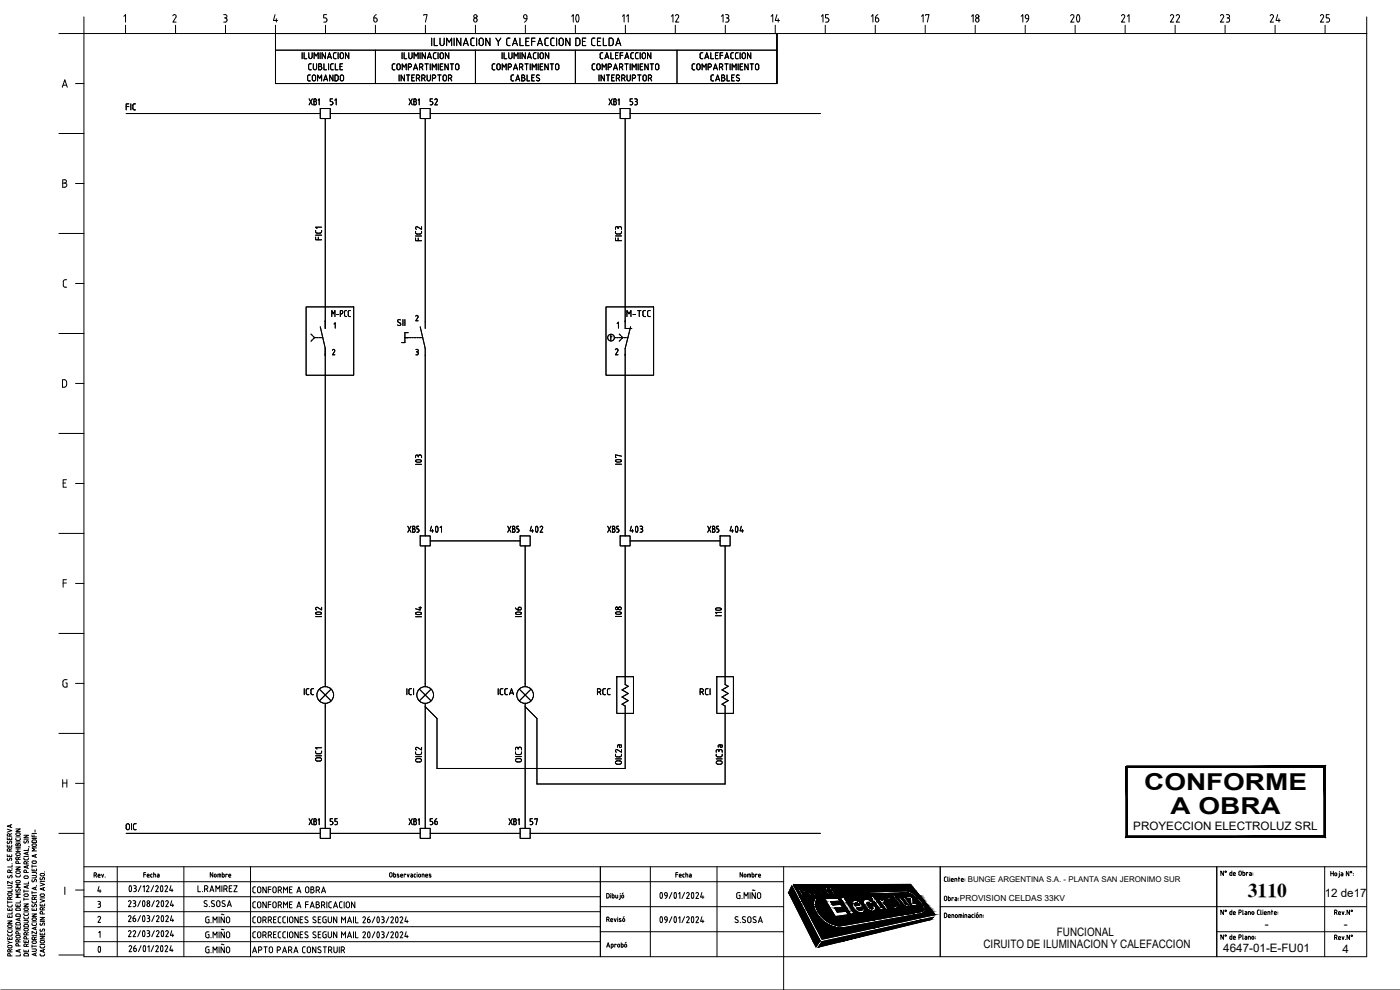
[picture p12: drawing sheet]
<svg xmlns="http://www.w3.org/2000/svg" width="420mm" height="297mm" viewBox="0 0 420 297" stroke-linecap="round" stroke-linejoin="round" font-family="sans-serif">
<defs><g id="words">
<g font-size="7.9">
<text x="168.6" y="8.8">10</text>
<text x="318.9" y="8.8">20</text>
</g>
<text font-size="7.1" x="26.1" y="287.9">0</text>
<g font-size="7">
<text x="343.4" y="236.9">CONFORME</text>
<text x="351.3" y="244.2">A OBRA</text>
</g>
<g font-size="6.6">
<text x="128.4" y="142.5" transform="rotate(-90 128.4 142.5)">I03</text>
<text x="188.4" y="142.5" transform="rotate(-90 188.4 142.5)">I07</text>
<text x="127.4" y="161.6">401</text>
<text x="157.3" y="161.6">402</text>
<text x="187.3" y="161.6">403</text>
<text x="217.3" y="161.6">404</text>
<text x="98.4" y="188" transform="rotate(-90 98.4 188)">I02</text>
<text x="128.4" y="188.4" transform="rotate(-90 128.4 188.4)">I04</text>
<text x="158.4" y="188" transform="rotate(-90 158.4 188)">I06</text>
<text x="188.4" y="188" transform="rotate(-90 188.4 188)">I08</text>
<text x="218.4" y="187" transform="rotate(-90 218.4 187)">I10</text>
</g>
<text font-size="5.9" x="374.5" y="269.1">3110</text>
<g font-size="5.3">
<text x="111.1" y="7.8">6</text>
<text x="154.9" y="7.8">9</text>
<text x="200.7" y="7.8">12</text>
<text x="215.5" y="7.8">13</text>
<text x="230.4" y="7.8">14</text>
<text x="245.5" y="7.8">15</text>
<text x="260.7" y="7.8">16</text>
<text x="275.5" y="7.8">17</text>
<text x="290.7" y="7.8">18</text>
<text x="305.5" y="7.8">19</text>
<text x="335.5" y="7.8">21</text>
<text x="350.3" y="7.8">22</text>
<text x="365.5" y="7.8">23</text>
<text x="380.3" y="7.8">24</text>
<text x="395.5" y="7.8">25</text>
</g>
<g font-size="4.9">
<text x="189.8" y="7.8" transform="rotate(-90 189.8 7.8)">11</text>
<text x="91.7" y="32.8">XB1</text>
<text x="98.1" y="32.8">51</text>
<text x="121.7" y="32.8">XB1</text>
<text x="128.1" y="32.8">52</text>
<text x="188" y="32.8">53</text>
<text x="187.3" y="96.3">M-TCC</text>
<text x="121.4" y="160.9">XB5</text>
<text x="151.3" y="160.9">XB5</text>
<text x="181.3" y="160.9">XB5</text>
<text x="211.7" y="160.9">XB5</text>
<text x="90.3" y="209.5">ICC</text>
<text x="178.5" y="209.5">RCC</text>
<text x="209.2" y="209.5">RCI</text>
<text x="37" y="250.1">OIC</text>
<text x="91.7" y="248.7">XB1</text>
<text x="98.1" y="248.7">55</text>
<text x="121.7" y="248.7">XB1</text>
<text x="128.1" y="248.7">56</text>
<text x="158" y="248.7">57</text>
</g>
<g font-size="3.5">
<text x="340.1" y="248.9">PROYECCION ELECTROLUZ SRL</text>
<text x="397.6" y="269.1">12 de17</text>
<text x="317.2" y="280.8">FUNCIONAL</text>
<text x="379.6" y="278.6">-</text>
<text x="403.3" y="278.6">-</text>
<text x="295.1" y="284.5">CIRUITO DE ILUMINACION Y CALEFACCION</text>
<text x="367.1" y="285.6">4647-01-E-FU01</text>
<text x="402.9" y="285.9">4</text>
</g>
<text font-size="2.5" x="288.1" y="270.2">PROVISION CELDAS 33KV</text>
<text font-size="2.4" x="290.4" y="264.7">BUNGE ARGENTINA S.A. - PLANTA SAN JERONIMO SUR</text>
</g></defs>
<!-- layer: 0 -->
<g fill="none" stroke="#000" stroke-width=".3">
<path d="M25.2 10.1h385v276.9h-385zM37.9 32h.8M38.7 31.2h-.8v1.8M39.3 31.2v1.8M39.9 32.5l.2 .4 .6 .1M39.9 31.6v.9M40.7 31.2h-.6l-.2 .4M96.1 32.6h3v3h-3zM97.6 35.6v63M126.1 32.6h3v3h-3zM127.6 35.6v63M182.8 29.7l.9 1.8"/>
<path d="M183.7 29.7l-.9 1.8M184.2 30.5h.4M184.6 29.7l.3 .4-.3 .3 .4 .5-.4 .5M184.6 29.7h-.4v1.8h.4M185.5 30.1l.3-.4v1.8M186.1 32.6h3v3h-3zM187.6 35.6v56.5M96.1 98.1l1.5 6.4v101.5M97.6 96.5h.1M99.6 95v-1.8l.4 1 .5-1v1.8M100.2 97.2l.4-.4v1.7M101 94.4h.6"/>
<path d="M102.1 94.2l.7-.3-.1-.7h-.6v1.8M104 93.2l-.6 .2v1.1l.2 .4 .4 .1M105.2 93.2l-.6 .2-.1 1.1 .2 .4 .5 .1M120.1 96.9a.49 .49 0 0 1-.1 .8 .49 .49 0 0 1-.7-.2M120.2 96a.46 .46 0 0 0-.7-.1 .46 .46 0 0 0 0 .7l.6 .4M120.9 95.9v1.8M121.5 95.9v1.8M122.5 99.8h-1v3h-1M124.8 94.9l.3-.3 .4 .4-.7 1.3h.7M126.1 98.1l1.5 6.4v56.3M187.6 96.5v2.1h2M189.3 98.1l-1.7 6.4v56.3"/>
<path d="M97.6 106.6h.1M99.8 105.1l.5-.2 .1 .5M100.5 105.4l-.7 1.1h.7M121.5 101.3h1M124.8 104.8l.7 .2v.4l-.3 .2M125 105.6h.2M125.2 105.5l.3 .2v.6l-.7 .2M183.2 101h.4M183.3 100.5v1.6M187.6 106.6h.1M127.6 163.8v42.2M129.1 162.3h27"/>
<path d="M157.6 163.8v42.2M187.6 163.8v41.6l.9 .5-1.8 1.1 1.8 1.1-1.8 1 1.8 1.1-1.8 1.1 .9 .5v18.8h-56.5v-15l-3.5-3.6M189.1 162.3h27M217.6 163.8v41.6l.9 .5-1.8 1.1 1.8 1.1-1.8 1 1.8 1.1-1.8 1.1 .9 .5v23.4h-56.5v-19.6l-3.5-3.6M95.8 206.8l3.6 3.5M97.6 211v37.5M99.4 206.8l-3.6 3.5M122.1 206.6v1.8M122.7 208l.5 .4M122.7 207.1v.9M123.2 206.6l-.5 .5M123.2 208.4h.3"/>
<path d="M123.2 206.6h.3M124.1 206.6v1.8M125.8 206.8l3.6 3.5M127.6 211v37.5M129.4 206.8l-3.6 3.5M149.5 206.6v1.8M150.1 208l.2 .4h.6M150.1 207.1v.9M150.9 206.6l-.6 .1-.2 .4M152.3 206.6l-.7 .2-.1 1.2 .2 .4h.6M152.9 208.4l.6-1.8 .6 1.8M153.1 207.9h.8"/>
<path d="M155.9 206.8l3.5 3.5M157.6 211v37.5M159.4 206.8l-3.5 3.5M185.1 203h5v11h-5zM215.1 203h5v11h-5zM96.1 248.5h3v3.1h-3zM126.1 248.5h3v3.1h-3zM152.8 245.6l.9 1.8M153.7 245.6l-.9 1.8M154.2 246.5h.4M154.6 246.5l.4 .4-.4 .5M154.6 245.6l.3 .4-.3 .4"/>
<path d="M154.6 245.6h-.4v1.8h.4M155.5 246l.3-.4v1.8M156.1 248.5h3v3.1h-3zM25.2 260.1h385M25.2 264.5h210M25.2 278.1h155M25.2 273.5h155M25.2 269.1h155M35.2 260.1v26.9M55.2 260.1v26.9M75.2 260.1v26.9M180.2 272h55"/>
<path d="M180.2 279.6h55M180.2 260.1v26.9M195.2 260.1v26.9M215.2 260.1v26.9M235.2 260.1v36.9M237.6 265.8l8.5 16.4-1.2 1.9-8.2-16.3zM238.1 265.5l35.2-.1 7.3 9-33.9 7.4zM239.3 266.4h1.4a.86 .86 0 0 1 .8 .5 .86 .86 0 0 1-.2 .9h-.7l.6 1.1h-.6zM240.1 266.7l.6 .1 .2 .6-.4 .1zM241.7 266.4l1.5-.1 .4 .3 .3 .5v.4l1.1 1.3h-.6l-.7-1h-.6l.6 1-.5 .1zM243.4 267.1l-.2 .3M243.4 267.1l-.3-.4h-.7l.5 .7h.3"/>
<path d="M244.7 266.3a1.91 1.91 0 0 1 1.9 2.4 1.91 1.91 0 0 1-1.9-2.4zM245.1 266.7a1.75 1.75 0 0 1 1.2 1.7 1.75 1.75 0 0 1-1.2-1.7zM246.4 266.3l.6-.1 .9 .8-.1-.8h.5l.1 1.3 .7 1.1h-.6l-.5-.9zM247.5 269.6l3.9-.2 .7 1-2.8 .1 .6 1 2.4-.1 .6 .9-2.4 .2 .8 1.2 2.6-.3 .7 1.1-3.9 .5zM248.7 266.2l1.4-.1 .3 .5h-.8l.3 .5h.7l.3 .4h-.7l.4 .6h.8l.2 .4h-1.3zM251.9 277.8h.1M252.2 269.4l1.1-.1 3.2 4.9-1.2 .2zM252.5 266.6l-.7-.5h-.5a2.1 2.1 0 0 0 1.8 2.4l.2-.5-.2-.4h-.4l.1 .4a1.49 1.49 0 0 1-1-1.5l.4 .4 .4-.1-.1-.2M254.5 266.8l-.8-.7h-.5a2.1 2.1 0 0 0 1.8 2.3l.1-.8M254.5 266.8h-.3l-.5-.3a1.48 1.48 0 0 0 1 1.5v-.4l.3-.1M254.6 266.1h.5l1.4 2.1h-.5zM255 267.5l.1 .1"/>
<path d="M256.2 266.1a1.77 1.77 0 0 1 1.7 2.1 1.77 1.77 0 0 1-1.7-2.1zM256.5 266.3a1.7 1.7 0 0 1 1.1 1.6 1.7 1.7 0 0 1-1.1-1.6zM256.7 271.1l.6-.1 .6 .6-1.2 .2zM257.7 266.1h.4l1.2 1.1-.7-1.1h.4l1.3 1.9-.3 .1-1.3-1.1 .8 1.1-.4 .1zM259.4 272.6a1.14 1.14 0 0 1-.5 1.3 1.14 1.14 0 0 1-1.4-.1 2.73 2.73 0 0 1-1.7-3.3 2.22 2.22 0 0 1 3.2 1.1l.2 .5-2.1 .3 1 .7h.3l.2-.4 .8-.1M262.2 271l-1.3-1a1.06 1.06 0 0 0-1.4-.2 1.06 1.06 0 0 0-.3 1.4 2.99 2.99 0 0 0 3.2 2.1 1.2 1.2 0 0 0 .2-1.6l-.9 .1M262.2 271l-1 .2-.8-.5a1.55 1.55 0 0 0 1.5 1.9l-.2-.8M263.7 272.5l.6 .5h.7M263.8 272.6l-1.5-2.1h-.4l-.4-.6h.4l-.7-.9 .9-.1 .6 .9h.5l.4 .6h-.4l1.2 1.7 .6 .2 .5 .7-.6 .1M265.8 270.5l-.4 .1-.1 .3 1.3 1.9-.8 .1-2.2-3.2h.8l.3 .3 .4-.5 .7 1M266.4 269.5a2.51 2.51 0 0 1 2.8 2.9 2.51 2.51 0 0 1-2.8-2.9zM267.6 268.4l.7-.1 2.8 3.9-.6 .1z"/>
<path d="M267.7 271.5l.3 .3a.48 .48 0 0 0 .7 0 .48 .48 0 0 0-.1-.8l-.2-.4-.6-.4a.55 .55 0 0 0-.8-.2 .55 .55 0 0 0-.2 .8l.9 .7M269 272.7l.8-.1 .3 .4h-.7l1.1 .4 .5 .6-.2 .4-.7-.1-.4-.5 .3-.1 .3 .3 .1-.1-.9-.4-.5-.6zM269.5 269.2h.7l1.4 1.9 .6 .3 .1-.3-1.5-1.9 .7-.1 2 2.8-.6 .1-.3-.4v.3a.91 .91 0 0 1-1.4-.4zM269.5 272.5h.1M271 274.1l.5 .2h-.2zM271.7 272.5l.4 .3-.1 .3h-.3l-.4-.6h.4M271.8 269.1l1.7-.1 .5 .5 .1 1.6 .9-.1 .5 .6-1.6 .3-.6-.8-.1-1.5-.9 .1zM272.2 273.4h.2M272.5 273.1l.8 .9-.4 .1-.5-.6M272.6 273.2l-.2-.1v-.3a.92 .92 0 0 0-1.4-.4l1.2 1.8 .4-.1-.5-.7h.1M272.7 272.1h.4l1.1 1.4 .5-.1 .2 .3-.8 .1zM273.1 273.7l.5 .2-.2 .1z"/>
<path d="M274.8 273.4l.5 .2zM276.7 274.1a1.38 1.38 0 0 0 .6-2.4 8.3 8.3 0 0 0-5.1-4.4l-11.7 .4 .3 .6 11.4-.5a7.2 7.2 0 0 1 4.8 5.3l-.6 .4-24.5 4.3M276.7 274.1l-23.2 4.2a8.6 8.6 0 0 1-9.4-7l.1-.7 .6-1.3 .5 .2a4.5 4.5 0 0 0 1.5 5.7 8 8 0 0 0 5.1 2.6M282.2 272h127.9M282.2 260.1v26.9M365.1 279.6h45M365.2 260.1v26.9M397.6 260.1v26.9M.2 297h419.9M25.2 282.5h155M246.7 282.5l33.4-7.3-.8 .7-33.7 8.3z"/>
<circle cx="183.4" cy="101.3" r="1.01"/>
<circle cx="97.6" cy="208.5" r="2.51"/>
<circle cx="127.6" cy="208.5" r="2.51"/>
<circle cx="157.6" cy="208.5" r="2.51"/>
</g>
<!-- layer: TEXTOS -->
<g fill="none" stroke="#000" stroke-width=".3">
<path d="M25.2 5.1v5h-7.5M37.2 4.9l.5-.5v2.2M37.7 7.6v2.5M51.9 4.7a.51 .51 0 0 1 .7-.3 .51 .51 0 0 1 .2 .7l-.9 1.5h1M52.7 7.6v2.5M67.1 4.4h.5a.5 .5 0 0 1 .5 .5 .5 .5 0 0 1-.5 .5M67.4 5.4h.2M67.6 5.4l.5 .5M67.7 7.6v2.5M68.1 5.9l-.2 .7h-.8M82.6 4.4l-.5 1.7h1.2M82.7 7.6v2.5"/>
<path d="M82.9 5.6v1M97.7 7.6v2.5M98 4.4h-.9v1l.8 .1 .2 .4M98.1 5.9l-.2 .7h-.8M112.7 7.6v2.5M127.2 4.6v-.2h1l-.5 2.2M127.7 7.6v2.5M142.2 5.9a.5 .5 0 0 1 .5-.5 .5 .5 0 0 1 .5 .5M142.2 5.9a.54 .54 0 0 0 .5 .7 .54 .54 0 0 0 .5-.7M142.7 7.6v2.5M157.7 7.6v2.5M187.7 7.6v2.5"/>
<path d="M202.7 7.6v2.5M217.7 7.6v2.5M232.7 7.6v2.5M247.7 7.6v2.5M262.7 7.6v2.5M277.7 7.6v2.5M292.7 7.6v2.5M307.7 7.6v2.5M337.7 7.6v2.5M352.7 7.6v2.5M367.7 7.6v2.5M382.7 7.6v2.5"/>
<path d="M397.7 7.6v2.5M410.2 5.1v5M18.7 26.2l.8-2.3 .7 2.3M18.9 25.6h1.1M22.7 25.1h2.5M17.7 40.1h7.5M18.8 53.9h.7a.49 .49 0 0 1 .4 .5 .49 .49 0 0 1-.5 .5 .62 .62 0 0 1 .7 .6 .62 .62 0 0 1-.7 .7h-.6zM18.8 54.9h.7M22.7 55.1h2.5M17.7 70h7.5M20 83.9l-.7 .1a1.92 1.92 0 0 0-.2 1.9l.9 .3M22.7 85.1h2.5"/>
<path d="M17.7 100.1h7.5M20 115.5l-.2 .5-.5 .2M20 114.6l-.1-.3a.95 .95 0 0 0-1.1-.4v2.3h.5M20 114.6v.9M22.7 115h2.5M17.7 130.1h7.5M18.9 144.9h.8M19.9 143.9h-1v2.3h1M22.7 145.1h2.5M17.7 160h7.5M18.9 174.9h1M19.9 173.9h-1v2.3"/>
<path d="M22.7 175.1h2.5M17.7 190.1h7.5M20.1 203.9l-.8 .1-.4 .6 .2 1.4 1 .2v-1.3h-.4M22.7 205h2.5M17.7 220.1h7.5M18.8 233.9v2.3M18.8 234.9h1.3M20.1 233.9v2.3M22.7 235h2.5M2.2 256.4v.6h1.3v-.6M2.2 253.6v.6h1.3v-.6M2.2 251.3v.6h1.3v-.6"/>
<path d="M2.2 248.8l1.3 .4-1.3 .5M2.2 257.5v.4M2.2 252.4v.4M2.8 251.5v.4M2.8 253.7v.5M2.8 256.6v.4M2.9 255.4v-.6l-.5-.1-.2 .7h1.3M2.9 250.9v-.6l-.5-.1-.2 .7h1.3M3.2 247.6v.6M3.5 257.8l-.1 .4M3.5 252.7l-.1 .4M3.5 257.8l-.4-.3-.5 .7-.4-.3"/>
<path d="M3.5 252.7l-.4-.3-.5 .7-.4-.3M3.5 247.4l-1.3 .5 1.3 .4M3.5 254.6l-.6 .3M3.5 250.1l-.6 .3M3.6 259.1h.1M3.6 259.5v.6h-1.3M4.8 251.6v.4l.3 .2 .8-.1 .2-.5M4.8 248.7h1.3l-1.3 .8h1.3M4.8 255.5h1.3M4.8 254.7h1.3M4.8 254.3h1.3M4.8 252.6h1.3"/>
<path d="M4.8 251.1h1.3M4.8 253.3l.4-.1 .2 .2 .1-.3h.4l.2 .7h-1.3zM4.8 256.1l.9-.2 .4 .4-.4 .4h-.6l-.3-.2zM4.8 250.1l.9-.2 .4 .4-.4 .4-.6-.1-.3-.1zM5.4 253.4v.4M5.4 254.7v.8M5.5 259.1l-.2-.7-.5 .1v.6h1.3M5.5 257.9l-.2-.7-.5 .1v.6h1.3M6.1 257.1l-.6 .3M7.2 257.4v.4l.3 .2 .8-.1 .2-.2M7.2 250.6h1.3l-1.3 .7h1.3M7.2 257h1.3"/>
<path d="M7.2 251.8h1.3M7.3 252.3l-.1 .4 .2 .3 .9-.8 .2 .3-.1 .5M7.9 259.2l-.2-.7-.5 .1v.6h1.3M8.1 255.7v.7M8.1 259.8v.6M8.5 259.7l-1.3 .4 1.3 .5M8.5 255.6l-1.3 .5 1.3 .4M8.5 254.6v.6h-1.3M8.5 257.4v.3M8.5 258.5l-.6 .3M8.5 254l.3 .1M9.6 250.5v.6h1.4"/>
<path d="M9.6 259.5v.8M9.6 259.9h1.4M9.6 251.6h1.4M9.6 250.1h1.4M9.7 258.5l.9-.2 .3 .4-.3 .4-.6-.1-.3-.1zM9.7 253.4l.9-.2 .3 .4-.3 .4-.6-.1-.3-.1zM9.7 252.2l1-.1 .3 .7h-1.4zM10.2 250.5v.6M10.5 249v.6M10.6 256.5v.6M11 256.4l-1.4 .4 1.4 .5M11 254.4h-1.4l.8 .5-.8 .4h1.4"/>
<path d="M17.7 250h7.5M2.3 269.5l.4-.4 .3 .4M2.3 261.4l.4-.4 .3 .4M2.3 279.2l.1 .4 .2 .2 .9-.1 .1-.3M2.3 276.3h1.3l-1.3 .8h1.3M2.3 274.7v.6h1.3v-.6M2.3 272.6v.6h1.3v-.6M2.3 271.5l.1 .4 .2 .2h.9l.1-.3M2.3 269.5v.4h1.3M2.3 265.7h1.2l.1 .3-.1 .4h-1.2M2.3 261.4v.4h1.3M2.3 270.3v.8"/>
<path d="M2.3 278.7h1.3M2.3 270.7h1.3M2.4 262.7l-.1 .4 .2 .3 .9-.7 .2 .2-.1 .5M2.7 277.5l-.4 .4 .4 .3M2.7 267.9l-.4 .4 .4 .4M2.7 277.5l.8 .1 .1 .3-.1 .3-.8 .1M2.7 267.9l.8 .1 .1 .3-.1 .3-.8 .1M2.9 272.7v.5M2.9 274.8v.5M3 261.4v.4M3 269.5v.4M3.6 262.2h.1"/>
<path d="M3.6 260.6h.1M3.6 273.6v.6h-1.3M3.6 266.9v.6h-1.3M3.6 264.5v.7l-1.3-.7v.7M3.6 271.5v.3M3.6 279.2v.2M3.6 269.1l-.6 .3M3.6 261l-.6 .3M4.8 278v.6h1.3v-.6M4.8 271.4v.6h1.3v-.6M4.8 262.5v.4l.3 .2 .8-.1 .2-.5M4.8 260.1h1.3l-1.3 .8h1.3"/>
<path d="M4.8 279h1.3M4.8 267.9h1.3M4.8 264.4l.9-.2 .4 .3-.2 .4h-.8l-.3-.2zM4.8 261.5l.9-.2 .4 .4-.4 .4h-.6l-.3-.2zM4.8 277l.4-.2h.7l.2 .7h-1.3zM4.8 274.4l1.1-.1 .2 .7h-1.3zM4.8 272.6l1.1-.1 .2 .7h-1.3zM4.8 266.8l-.1 .4 .3 .3 .9-.8 .2 .3-.2 .5M5.4 271.5v.5M5.4 278.1v.5M5.7 275.6v.6M6.1 275.4l-1.3 .5 1.3 .4"/>
<path d="M6.1 270.3v.6h-1.3M6.1 268.4h-1.3l.7 .4-.7 .5h1.3M6.1 265.4h-1.3l.7 .4-.7 .5h1.3M7.2 275.1v.4l.3 .2h.8l.2-.3M7.2 274.1v.4l.3 .2 .8-.1 .2-.3M7.2 271.2h1.3l-1.3 .8h1.3M7.2 276.2h.9M7.2 276.9h.9M7.2 267v.8M7.2 269.4v.8M7.2 273.6h1.3M7.2 269.8h1.3"/>
<path d="M7.2 267.4h1.3M7.2 277.6l1.1-.2 .2 .7h-1.3zM7.9 261.8l-.2-.7-.5 .1v.6h1.3M8.1 278.6l.4 .3-.4 .4M8.1 276.2l.4 .3-.4 .4M8.1 272.4l.4 .4-.4 .3M8.1 268.2l.4 .4-.4 .4M8.1 262.8l.4 .4-.4 .4M8.1 278.6h-.7l-.2 .3 .2 .4h.7M8.1 272.4l-.7 .1-.2 .3 .2 .3 .7 .1M8.1 268.2l-.7 .1-.2 .3 .2 .3 .7 .1M8.1 262.8l-.7 .1-.2 .3 .2 .3 .7 .1"/>
<path d="M8.1 265.8v.6M8.5 265.7l-1.3 .4 1.3 .5M8.5 264.6v.6h-1.3M8.5 274.1v.2M8.5 275.1v.3M8.5 279.8l-.6 .3M9.6 277.1l.1 .4 .2 .2M9.6 274.2h1.4l-1.4 .8h1.4M9.6 272.6v.6h1.4v-.6M9.6 270.3l.1 .4 .2 .2M9.6 262.7h1.2l.1 .3-.1 .4h-1.2M9.6 261.8h1.2l.2 .4"/>
<path d="M9.6 260.7v.6h1.4v-.6M9.6 267.5v.7M9.6 276.6h1.4M9.6 268.7h1.4M9.6 267.9h1.4M9.7 275.6l.9-.2 .3 .4-.3 .4-.6-.1-.3-.1zM9.7 271.4v.6l.5-.1M9.7 263.9l-.1 .4 .2 .3 .6-.6M9.9 277.7h.7M9.9 270.9h.7M10.2 260.9v.4M10.2 272.7v.5"/>
<path d="M10.4 269.9l-.2-.8-.5 .2-.1 .6h1.4M10.4 271.5h.5l-.1 .6M10.4 264h.5l-.1 .6M10.4 271.5l-.2 .5M10.6 266.2v.7M10.6 278.2v.7M10.9 265.7h.1M11 279.5v.7l-1.4-.7v.7M11 278.1l-1.4 .5 1.4 .4M11 277.1l-.1 .4-.3 .2M11 270.3l-.1 .4-.3 .2M11 266.1l-1.4 .5 1.4 .4"/>
<path d="M11 269.1l-.6 .3M12 279.9v.6h1.4v-.6M12 275.3h1.4l-1.4 .7h1.4M12 271.2v.6h1.4v-.6M12 269.9l1.4 .4-1.4 .5M12 264.9l1.4 .5-1.4 .4M12 276.5h1.4M12 269.4h1.4M12 264.5h1.4M12.1 278.8l-.1 .4 .3 .3 .8-.8 .3 .3-.2 .5M12.1 277v.5h.5M12.1 263.3l-.1 .4 .3 .3 .8-.7 .3 .3-.2 .4"/>
<path d="M12.4 268.2l-.4 .4 .4 .4M12.4 262.1l-.4 .3 .4 .4M12.4 269h.6M12.4 268.2h.6M12.4 262.8h.6M12.4 262.1h.6M12.6 277.5l.2-.4 .3-.2 .3 .3-.2 .5M12.6 271.4v.4M12.8 274.2l-.1-.6-.5-.1-.2 .7h1.4M12.8 273l-.1-.6-.5-.1-.2 .7h1.4M13 268.2l.4 .4-.4 .4M13 262.1l.4 .3-.4 .4"/>
<path d="M13 266.4v.6M13.3 261.6h.1M13.4 266.3l-1.4 .4 1.4 .5M13.4 272.3l-.6 .3M19.5 266.2v2.2M22.7 267h2.5M28.2 262.6l.7-.2-.1-.5h-.6v1.3M28.7 262.6l.3 .6M29.4 270.5l.7 .1v.4l-.3 .2M29.4 272.3h.4M29.4 262.7h.6v-.3l-.3-.1-.2 .1-.1 .6 .3 .2M29.6 271.3h.2"/>
<path d="M29.6 279.9l.4-.5v1.8M29.7 263.2h.3M29.7 266l-.4 1.4h1M29.8 271.3l.3 .2 .1 .4-.4 .3M29.8 274.9l-.4 .3M29.8 275l.4 .4-.8 1.4h.8M30 267v.8M30.5 262.3l.3 .9 .3-.9M31.5 263.1v.1M38.5 275l.3-.2h.3l.2 .5M38.5 270.5l.3-.2h.3l.2 .5M38.9 265.8h.1a1.01 1.01 0 0 1 0 1.7l-.3-.9z"/>
<path d="M38.9 279.2l.4 .2v.4M38.9 279.2l-.4 .3M39.3 279.9l-.8 1.1h.8M39.3 275.3l-.8 1.2h.8M39.3 270.9l-.8 1.1h.8M39.9 275.5l.7 .1 .1 .5M39.9 270.2l.8 .2v.4l-.4 .2M39.9 275.5v.6M39.9 276.1l.4 .4 .4-.4M40.1 265.7l.7 .2v.4l-.3 .2M40.1 267.5h.4M40.1 271a.5 .5 0 0 1 .6 .4 .5 .5 0 0 1-.4 .6h-.4"/>
<path d="M40.3 266.5h.2M40.3 279.2l.4 .4-.8 1.4h.8M40.3 279.2l-.4 .3M40.5 266.5l.3 .2 .1 .4-.4 .4M40.5 274.7l-.4 .3-.2 .5M42.1 279.2l-.8 1.8M42.1 274.7l-.8 1.8M42.1 270.2l-.8 1.8M42.3 265.7l-.8 1.8M42.9 266.1l.4-.4v1.8M42.9 279.3h.1a.99 .99 0 0 1 0 1.7l-.3-.9zM42.9 274.8h.1a1.01 1.01 0 0 1 0 1.7l-.3-.9z"/>
<path d="M42.9 270.3h.1a.99 .99 0 0 1 0 1.7l-.3-.9zM43.1 262.4h.6M43.7 261.8h-.6v1.4M43.9 266l.4-.3 .4 .4-.8 1.4h.8M44.1 276.5h.4M44.1 279.2h.4M44.1 274.7h.4M44.2 262.6l.3-.3 .3 .4h-.6M44.2 262.9l.2 .3M44.2 262.6v.3M44.3 275.5h.2M44.4 263.2h.4"/>
<path d="M44.5 279.2l.4 .2v.4l-.4 .2 .4 .2v.4l-.4 .4M44.5 274.7l.4 .2v.4l-.4 .2 .4 .2v.4M44.9 276.1l-.4 .4M45.7 262.3l-.5 .1v.5l.5 .3M46.1 262.3l.6 .1v.8M46.1 261.8v1.4M46.1 265.7l-.8 1.8M46.3 279.2l-.7 1.8M46.3 274.7l-.7 1.8M46.3 270.2l-.7 1.8M46.7 266l.2-.2h.4l.1 .5M46.9 275l.2-.2h.4l.2 .5"/>
<path d="M46.9 270.5l.2-.2h.4l.2 .5M47.2 262.3h.4l.2 .2v.7h-.4M47.3 279.2l-.4 .3M47.3 279.2l.4 .2v.4M47.4 262.7l-.2 .2 .2 .3M47.4 262.7h.4M47.5 266.3l-.8 1.2h.8M47.7 279.9l-.8 1.1h.8M47.7 275.3l-.8 1.2h.8M47.7 270.9l-.8 1.1h.8M48.3 265.8h.1a1.01 1.01 0 0 1 0 1.7l-.3-.9zM48.5 279.3h.1a.99 .99 0 0 1 0 1.7l-.3-.9z"/>
<path d="M48.5 274.8h.1a1.01 1.01 0 0 1 0 1.7l-.3-.9zM48.5 270.3h.1a.99 .99 0 0 1 0 1.7l-.3-.9zM49.5 266l.4-.3 .4 .4-.8 1.4h.8M49.7 275l.4-.3 .4 .4-.8 1.4h.8M49.7 270.5l.4-.3 .4 .4-.8 1.4h.8M50.1 279.2l.4 .4-.8 1.4h.8M50.1 279.2l-.4 .3M51.3 265.7l-.4 1.4h1M51.5 279.2l-.4 1.4h1M51.5 274.7l-.4 1.4h1M51.5 270.2l-.4 1.4h1M51.6 266.7v.8"/>
<path d="M51.8 271.2v.8M51.8 275.7v.8M59.4 265.8v1.8h.8M60.8 267.4v.2M61.4 266.7h.5a.49 .49 0 0 0 .5-.5 .49 .49 0 0 0-.5-.4h-.5v1.8M62 266.7l.4 .9M62.1 270.3a.47 .47 0 0 0-.7 0 .47 .47 0 0 0 0 .7l.6 .3a.49 .49 0 0 1 0 .8 .49 .49 0 0 1-.8-.3M62.2 279.6l-.4 .2-.1 1.1 .5 .5M62.2 279.6h.5M62.7 275.1l-.9 .2-.1 1.1 .3 .4 .7 .1v-1h-.3M62.8 271.9v.1M63 267.6l.6-1.8 .6 1.8"/>
<path d="M63.2 267h.8M63.3 276.8v.1M63.8 270.2l-.4 .5 .8 .6a.49 .49 0 0 1 0 .8 .49 .49 0 0 1-.8-.3M63.8 270.2l.5 .1M63.9 261.8v1.4l-.8-1.4v1.4M63.9 276.9v-1.8l.6 1 .6-1v1.8M64.3 262.4l.3-.1 .3 .1-.2 .7-.4-.1zM64.8 267.6v-1.8l.6 .9 .6-.9v1.8M65 270.7v.8a.5 .5 0 0 0 .5 .5 .5 .5 0 0 0 .5-.5v-.8M65 270.7a.5 .5 0 0 1 .5-.5 .5 .5 0 0 1 .5 .5M65.7 275.1v1.8M65.7 279.6v1.8"/>
<path d="M65.8 262.3v.9M66 262.3l.2 .1 .1 .8M66 262.3h-.6v.9M66.6 265.8v1.8M66.7 261.8v1.4l.5-.1 .1-.7-.6-.1M67.2 266.7h.5a.49 .49 0 0 0 .5-.5 .49 .49 0 0 0-.5-.4h-.5v1.8M67.2 278.9h-.8M67.2 274.4h-.8M67.3 279.6v1.8l-1-1.8v1.8M67.3 275.1v1.8l-1-1.8v1.8M67.4 271.3a.49 .49 0 0 1 0 .8 .49 .49 0 0 1-.8-.3M67.5 270.3a.47 .47 0 0 0-.7 0 .47 .47 0 0 0 0 .7l.6 .3"/>
<path d="M67.8 266.7l.4 .9M67.9 275.6a.5 .5 0 0 1 .5-.5 .5 .5 0 0 1 .5 .5v.8a.51 .51 0 0 1-.5 .5 .51 .51 0 0 1-.5-.5M67.9 275.6v.8M68.2 262.4l-.4-.1v.9M68.2 272l.6-1.8 .6 1.8M68.4 271.6h.9M68.6 262.9l.3 .3M68.6 262.7h.7l-.1-.3-.4-.1-.2 .6M68.8 266.5h.6M68.9 263.2h.4M69.6 265.8h-.8v1.8h.8M70.2 265.8h1l-1 1.8h1"/>
<path d="M75.9 276.4l.4 .5M75.9 271.9l.4 .5M75.9 267.4l.4 .5M75.9 266.5v.9M75.9 271v.9M75.9 275.5v.9M76.3 279.6l-.4 .4M76.3 275.1l-.4 .4M76.3 270.6l-.4 .4M76.3 266.1l-.4 .4M76.3 267.9h.4M76.3 279.6h.4"/>
<path d="M76.3 275.1h.4M76.3 276.9h.4M76.3 272.4h.4M76.3 270.6h.4M76.3 266.1h.4M78.3 275.6a.5 .5 0 0 0-.5-.5 .5 .5 0 0 0-.5 .5v.8a.49 .49 0 0 0 .5 .5 .49 .49 0 0 0 .5-.5M78.3 271.1a.5 .5 0 0 0-.5-.5 .5 .5 0 0 0-.5 .5v.8a.49 .49 0 0 0 .5 .5 .49 .49 0 0 0 .5-.5M78.3 266.6a.5 .5 0 0 0-.5-.5 .5 .5 0 0 0-.5 .5v.8a.49 .49 0 0 0 .5 .5 .49 .49 0 0 0 .5-.5M78.3 266.6v.8M78.3 271.1v.8M78.3 275.6v.8M78.9 276.1h.5"/>
<path d="M79.4 276.1a.49 .49 0 0 0 .5-.5 .49 .49 0 0 0-.5-.5h-.5v1.8M79.5 276.1l.4 .8M79.9 270.6v1.8l-1-1.8v1.8M79.9 266.1v1.8l-1-1.8v1.8M80.5 276.1h.5M80.5 271.4h.8M80.5 266.9h.8M81 276.1a.49 .49 0 0 0 .5-.5 .49 .49 0 0 0-.5-.5h-.5v1.8M81.1 276.1l.4 .8M81.3 270.6h-.8v1.8M81.3 266.1h-.8v1.8M82 270.8a.5 .5 0 0 1 .5-.2 .5 .5 0 0 1 .4 .5v.8a.5 .5 0 0 1-.5 .5 .5 .5 0 0 1-.5-.5z"/>
<path d="M82 266.3a.5 .5 0 0 1 .5-.2 .5 .5 0 0 1 .4 .5v.8a.5 .5 0 0 1-.5 .5 .5 .5 0 0 1-.5-.5zM82.1 275.9h.6M82.9 279.6h-.8v1.8h.8M82.9 275.1h-.8v1.8h.8M83.5 276.4l.2 .4 .6 .1M83.5 271.6h.5a.5 .5 0 0 0 .5-.5 .5 .5 0 0 0-.5-.5h-.5v1.8M84 266.1a.5 .5 0 0 1 .5 .5 .5 .5 0 0 1-.5 .5h-.5M84 266.1h-.5v1.8M84.1 271.6l.4 .8M84.1 267.1l.4 .8M84.3 279.6l-.8 .2v1.1l.2 .4 .6 .1M84.3 275.1l-.8 .2v1.1"/>
<path d="M84.9 276.4l.2 .4 .6 .1M84.9 275.5v.9M85.1 272.4v-1.8l.6 1 .6-1v1.8M85.1 267.9v-1.8l.6 1 .6-1v1.8M85.7 279.6h-.6l-.2 .4M85.7 275.1h-.6l-.2 .4M86.3 275.1v1.8M86.3 279.6v1.8M86.9 271.4h.6M86.9 266.9h.6M87.7 270.6h-.8v1.8h.8M87.7 266.1h-.8v1.8h.8"/>
<path d="M87.9 275.6a.5 .5 0 0 0-.5-.5 .5 .5 0 0 0-.5 .5v.8a.5 .5 0 0 0 .5 .5 .5 .5 0 0 0 .5-.5M87.9 275.6v.8M89.1 272.4l.6-1.8 .6 1.8M89.1 267.9l.6-1.8 .6 1.8M89.3 267.4h.8M89.3 271.9h.8M89.5 279.6v1.8l-1-1.8v1.8M89.5 275.1v1.8l-1-1.8v1.8M90.1 275.9h.6M90.9 279.6h-.8v1.8h.8M90.9 275.1h-.8v1.8h.8M91.7 271.4h.8"/>
<path d="M91.7 275.9l.6 .2a.49 .49 0 0 1-.1 .8 .49 .49 0 0 1-.7-.2M91.8 266.3a.5 .5 0 0 1 .5-.2 .5 .5 0 0 1 .4 .5v.8a.5 .5 0 0 1-.5 .5 .5 .5 0 0 1-.5-.5zM92.4 279.7a.46 .46 0 0 0-.7-.1 .46 .46 0 0 0 0 .7l.6 .3a.49 .49 0 0 1-.1 .8 .49 .49 0 0 1-.7-.2M92.4 275.2a.47 .47 0 0 0-.7-.1 .47 .47 0 0 0 0 .7M92.5 270.6h-.8v1.8M93.1 272.4l.6-1.8 .6 1.8M93.3 271.9h.8M93.3 266.9h.5M93.8 266.9a.5 .5 0 0 1 .5 .5 .5 .5 0 0 1-.5 .5M93.8 266.1l.4 .4-.4 .4M93.8 266.1h-.5v1.8h.5M94.1 275.9l.6 .2a.49 .49 0 0 1-.1 .8 .49 .49 0 0 1-.7-.2"/>
<path d="M94.8 279.7a.46 .46 0 0 0-.7-.1 .46 .46 0 0 0 0 .7l.6 .3a.5 .5 0 0 1-.1 .8 .5 .5 0 0 1-.7-.2M94.8 275.2a.47 .47 0 0 0-.7-.1 .47 .47 0 0 0 0 .7M94.9 270.6l.8 .2v.4l-.3 .2a.51 .51 0 0 1 .5 .5 .51 .51 0 0 1-.5 .5h-.5zM94.9 271.4h.5M95.4 266.1a.5 .5 0 0 1 .5 .5 .5 .5 0 0 1-.5 .5h-.5M95.4 266.1h-.5v1.8M95.5 275.9h.6M95.5 267.1l.4 .8M96.3 279.6h-.8v1.8h.8M96.3 275.1h-.8v1.8h.8M96.5 271.6h.5a.5 .5 0 0 0 .5-.5 .5 .5 0 0 0-.5-.5h-.5v1.8M96.5 267.9l.6-1.8 .6 1.8"/>
<path d="M96.7 267.4h.8M96.9 275.6v.8M97.1 271.6l.4 .8M97.6 275.9h.3v1l-.8-.1-.2-.4M97.9 279.6h-.8l-.2 .5M97.9 275.1h-.8l-.2 .5M98.1 270.6v1.8M98.5 279.6v1.3a.5 .5 0 0 0 .5 .5 .5 .5 0 0 0 .5-.5v-1.3M98.5 275.1v1.3a.5 .5 0 0 0 .5 .5 .5 .5 0 0 0 .5-.5v-1.3M98.7 271.9l.2 .4 .6 .1M98.7 271v.9M99.5 270.6h-.6l-.2 .4"/>
<path d="M100.1 272.4l.6-1.8 .6 1.8M100.3 271.9h.8M101.1 279.6v1.8l-1-1.8v1.8M101.1 275.1v1.8l-1-1.8v1.8M102.5 276.9v-1.8l.6 1 .6-1v1.8M102.7 270.6l-.8 .2v1.1l.2 .4 .6 .1M103.3 270.6v1.8M104 270.8a.5 .5 0 0 1 .5-.2 .5 .5 0 0 1 .4 .5v.8a.5 .5 0 0 1-.5 .5 .5 .5 0 0 1-.5-.5zM104.3 276.9l.6-1.8 .6 1.8M104.5 276.4h.8M106.1 275.1v1.8M106.1 279.6v1.8"/>
<path d="M106.5 270.6v1.8l-1-1.8v1.8M106.7 279.6v1.8h.8M106.7 275.1v1.8h.8M109.3 279.6l-.4 .3M109.3 275.1l-.4 .3M109.3 279.6l.4 .4-.8 1.4h.8M109.3 275.1l.3 .2v.4M109.6 275.7l-.7 1.2h.8M110.3 275.9l.2 .9h.4l.2-.5M110.3 275.9h.5l.3 .4M110.5 279.7l.1-.1a1.01 1.01 0 0 1 0 1.7l-.3-.8zM110.9 275.1l-.4 .3-.2 .5"/>
<path d="M112.5 279.6l-.8 1.8M112.5 275.1l-.8 1.8M113.3 279.7l.1-.1a1.01 1.01 0 0 1 0 1.7l-.3-.8zM113.3 275.2l.1-.1a.99 .99 0 0 1 0 1.7l-.3-.8zM114.5 279.6l.7 .2v.4l-.3 .2M114.5 275.1l.7 .2v.4l-.3 .2M114.7 275.9h.2M114.9 275.9l.4 .4M115.3 276.5l-.2 .3-.6 .1M115.3 276.3v.2M116.7 279.6l-.8 1.8M116.7 275.1l-.8 1.8"/>
<path d="M116.9 262.8l.4 .4 .4-.4M117.3 279.9l.4-.3 .4 .4-.8 1.4h.8M117.3 275.4l.2-.3h.4l.1 .6M117.7 262.2l-.2-.3h-.4l-.2 .9M117.7 262.2v.6M118 275.7l-.7 1.2h.8M118.1 261.8v1.4l.5-.1 .1-.7-.6-.1M118.9 279.7l.1-.1a1.01 1.01 0 0 1 0 1.7l-.3-.8zM118.9 275.2l.1-.1a.99 .99 0 0 1 0 1.7l-.3-.8zM119.2 263.1l.4 .1M119.7 262.3l-.5 .1 .5 .5-.1 .3M120.1 279.9l.2-.3h.4l.1 .6"/>
<path d="M120.1 275.4l.2-.3h.4l.1 .6M120.2 262.9l.2 .3M120.2 262.7h.6v-.3l-.4-.1-.2 .6M120.5 263.2h.3M120.8 275.7l-.7 1.2h.8M121.7 262.4v-.1h-.4v.9M121.9 279.6l-.4 1.4h1M121.9 275.1l-.4 1.4h1M122.2 262.3l.3 .9 .3-.9M122.2 276.1v.8M123.3 262.3l.5 .2v.7h-.3M123.5 262.7l-.3 .2 .3 .3"/>
<path d="M123.5 262.7h.3M124.3 262.9l.4 .3M124.3 262.5v.4M124.7 262.3l-.4 .2M125.2 261.8v.1M125.2 262.3v.9M125.7 262.4l.2-.1 .3 .1-.1 .7-.4-.1zM126.7 263.2v-.9l.5 .1 .1 .8M127.7 262.6l.3-.3 .3 .3v.1h-.6M127.7 262.9l.2 .3M127.7 262.6v.3M128 263.2h.3"/>
<path d="M129.3 262.3l-.5 .1 .6 .5-.1 .2h-.5M182.1 275.9h.5l.2-.5-.7-.2v1.3M182.1 268.1l.7 .2v.7l-.2 .4h-.5zM182.5 275.9l.3 .6M183.3 276.3l.2 .2M183.3 276.1h.6l-.1-.4-.4-.1-.1 .7M183.3 268.1v.1M183.3 268.5v.9M183.5 276.5h.4M183.7 268.1v1.3h.5l.1-.7-.6-.2M184.3 275.6l.3 .9 .3-.9M184.8 268.5v.8l.2 .1h.4v-.9"/>
<path d="M185.4 275.2h.1M185.4 275.6v.9M186.1 268.5v1.1l-.3 .3M186.1 268.1v.1M186.3 275.7h-.5l.6 .6-.1 .2-.5-.1M186.6 268.7l.3-.2 .2 .2-.1 .7-.4-.1zM186.9 275.7l.3-.1 .2 .1-.1 .8-.4-.1zM187 267.9l-.3 .3M187.3 275l-.3 .2M198.2 269.5l-.1-1.2 .3-.5 .4 .9-.2 .8M198.2 275.1h.1a1.01 1.01 0 0 1 0 1.7l-.3-.9zM198.3 269.5h.3"/>
<path d="M199.5 268.2l.3-.4 .4 .4M199.5 268.2l.1 .5 .7 .1M199.5 275.2l.3-.2 .4 .2 .1 .8-.8-.2zM200.2 268.7l-.1 .6-.5 .3M200.2 276l-.1 .5-.5 .3M200.3 268.2v.5M201.7 267.8l-.8 1.8M201.7 275l-.8 1.8M202.4 269.5h.4M202.4 269.5l-.2-.8 .4-.9 .4 .9-.2 .8M202.4 275.1h.1a1.01 1.01 0 0 1 0 1.7l-.3-.9zM202.8 262.4h.6"/>
<path d="M203.4 261.8h-.6v1.4M203.7 268.2l.3-.4v1.8M203.7 275.4l.3-.4v1.8M203.9 262.9l.2 .3M203.9 262.7h.6l-.1-.3-.4-.1-.1 .6M204.1 263.2h.4M205.4 262.3l-.4 .1-.1 .5 .5 .3M205.5 267.8l-.8 1.8M205.5 275l-.8 1.8M205.8 262.3l.6 .1v.8M205.8 261.8v1.4M206.1 268.1l.4-.3 .3 .4-.7 1.4h.8"/>
<path d="M206.1 275.3l.4-.3 .3 .4-.7 1.4h.8M206.9 262.3h.3M207.1 262.7l-.2 .2 .2 .3M207.1 262.7h.4M207.2 262.3l.2 .1 .1 .8h-.4M207.7 269.5h.3M207.7 269.5l-.2-.8 .3-.9 .4 .9-.2 .8M207.7 275.1a1.01 1.01 0 0 1 0 1.7l-.2-.9zM208.8 268.1l.3-.3h.3l.2 .6M208.8 275.3l.3-.2h.3l.2 .5M209.6 268.4l-.7 1.2h.8M209.6 275.7l-.7 1.1h.8"/>
<path d="M210.7 267.8l-.5 1.4h1.1M210.7 275l-.5 1.4h1.1M210.9 268.8v.8M210.9 276v.8M221.5 275.1a.47 .47 0 0 0-.7 0 .47 .47 0 0 0 0 .7l.6 .3a.49 .49 0 0 1-.1 .8 .49 .49 0 0 1-.7-.3M222.1 267.8l-.9 .3-.1 1 .2 .4 .8 .1v-1h-.3M222.2 276.7v.1M222.7 269.5v.1M222.9 261.8v1.4l-.8-1.4v1.4M223.2 275l-.4 .5 .8 .6a.49 .49 0 0 1-.1 .8 .49 .49 0 0 1-.7-.3M223.2 275l.5 .1M223.3 269.6v-1.8l.6 1 .6-1v1.8"/>
<path d="M223.3 262.4l.3-.1 .3 .1-.2 .7-.4-.1zM224.3 263.2v-.9h.8l.2 .9M224.5 275.3a.5 .5 0 0 1 .5-.2 .5 .5 0 0 1 .4 .4v.8a.5 .5 0 0 1-.5 .5 .5 .5 0 0 1-.5-.4zM224.8 262.3v.9M225.1 267.8v1.8M225.7 261.8v1.4l.5-.1 .1-.7-.6-.1M226.6 267.1h-.8M226.7 267.8v1.8l-1-1.8v1.8M226.8 276.1a.49 .49 0 0 1-.1 .8 .49 .49 0 0 1-.7-.3M226.9 275.1a.47 .47 0 0 0-.7 0 .47 .47 0 0 0 0 .7l.6 .3M227.2 262.4l-.4-.1v.9M227.3 268.3a.5 .5 0 0 1 .5-.5 .5 .5 0 0 1 .5 .5v.8a.51 .51 0 0 1-.5 .5 .51 .51 0 0 1-.5-.5"/>
<path d="M227.3 268.3v.8M227.6 276.8l.6-1.8 .6 1.8M227.6 262.9l.3 .3M227.6 262.7h.7l-.1-.3-.4-.1-.2 .6M227.8 276.4h.8M227.9 263.2h.4M282.2 260.1v26.9M283.4 269.2l.4-.3 .3 .3M283.4 264.1l.2 .3 .4 .1M283.4 263.5v.6M283.4 269.2v.7M283.7 275.3l.4-.2 .1-.7-.3-.4h-.5v1.3h.3"/>
<path d="M284 263.1l-.4 .1-.2 .3M284.2 269.2l-.2 1h-.4l-.2-.3M284.5 263.1l.1 1.4M284.6 268.9v1.3h.5l.1-.2M284.6 269.3h.3M284.8 275.3h.4M284.9 269.3l.3 .3M285.1 263.1v.1M285.1 263.6v.9M285.2 274.7l-.2-.3-.4 .1v.6l.2 .2M285.2 274.7v.2h-.6M285.2 269.6v.4"/>
<path d="M285.5 264h.6l-.1-.4-.5 .1v.5l.6 .3M285.7 275.3v-.9l.5 .1 .1 .8M286.1 269.5l-.4-.2v.9M286.6 264.5v-.9l.5 .1 .1 .8M286.6 269.3h.3M286.7 275l.3 .3 .3-.3M286.7 275v-.5l.3-.1 .3 .1v.5M286.9 269.3l.2 .1 .1 .8h-.6v-.4h.6M287.6 263.6h.5M287.6 269.5h.1M287.6 270v.1M287.8 275.3v-.9h.7l.2 .9"/>
<path d="M287.8 263.1v1.4M288.2 274.4v.9M288.5 264h.6l-.1-.4-.5 .1v.5l.6 .3M289.1 274v.1M289.1 274.4v.9M289.6 275.3v-.9l.5 .1 .1 .8M289.6 263.7v.1M289.6 264.3h.1M290.7 274.4l.5 .3v.6h-.4M290.8 274.9l-.2 .2 .2 .2M290.8 274.9h.4M291.9 275.3h.2"/>
<path d="M292.1 274.4l-.4 .3v.5l.2 .1M292.6 274v.1M292.6 274.4v.9M293 275l.3 .3 .3-.3M293 275v-.5l.3-.1 .3 .1v.5M293.5 273.8l-.3 .3M294.1 275.3v-.9l.5 .1 .1 .8M295.1 274.6h.1M295.1 275.1v.1M367.2 273.1v1.3l-.8-1.3v1.3M367.2 261.3v1.4l-.8-1.4v1.4M369.1 262.1v.3"/>
<path d="M369.1 273.8v.4M369.3 273.5l-.2 .3M369.4 273.5h.3M369.7 273.1v1.3h-.5l-.1-.3M369.7 261.3v1.4l-.5-.1-.1-.2M369.7 261.8h-.5l-.1 .2M370.1 273.8l.3-.3 .4 .3M370.1 262.1l.3-.3 .4 .3v.1h-.6M370.1 274.2l.7 .2M370.1 262.4l.7 .3M370.2 262.1v.4M370.2 273.8v.4"/>
<path d="M370.8 273.8l-.6 .2M371.8 261.7l.4-.4 .3 .4M371.8 262.3l.4 .4 .3-.4M371.8 273.8h.4M371.8 261.7v.6M372.2 273.8l.3-.2v-.4l-.7-.1v1.3M372.6 261.7v.6M373 273.1l.1 1.3M373 261.3v1.4l.5-.1 .1-.2M373 261.8h.5l.1 .2M373.6 262.1v.3M373.7 273.5h.3"/>
<path d="M373.9 273.5l.3 .1v.8l-.5-.1v-.3h.5M374.5 261.9l-.4-.1v.9M375 273.5l.2 .3M375 273.5h-.3v.9M375 261.8l.5 .2M375.2 262.2l-.3 .2 .3 .3M375.2 262.2h.4M375.3 273.8v.6M375.6 262.1v.6h-.4M375.7 273.8l.3-.3 .3 .3M375.7 273.8v.3M376 261.9v.1"/>
<path d="M376 262.5h.1M376.3 273.8l-.2 .6h-.3l-.1-.3M378 273.1l-.6 .1v.9l.1 .2 .5 .1M378.4 273.1l.1 1.3M379 273.1h.1M379 273.5v.9M379.4 273.8l.3-.3 .3 .3M379.5 274.2l.2 .2M379.5 273.8v.4M379.7 274.4h.3M380 273.8l-.5 .2M380.8 273.5l.3 .1v.8"/>
<path d="M380.9 273.5h-.4v.9M381.6 273.5h.4M381.7 273.1v1.3M382.4 274.2l.7 .2M382.4 273.8l.3-.3 .4 .3M382.5 273.8v.4M383.1 273.8l-.6 .2M383.5 273.7h.1M383.5 274.2v.1M399.4 262.1h.8M399.4 261.4v1.4M400.2 261.4v1.4"/>
<path d="M400.5 273.8h.4M400.6 262.5l.3 .3 .3-.3M400.6 262.5v-.5l.3-.1 .3 .1v.5M400.9 273.8l.3-.2v-.4l-.7-.1v1.3M401 273.8l.3 .6M401.7 274.2l.6 .2M401.7 273.8l.3-.3 .3 .3M401.7 273.8v.4M402 261.4v.1M402 261.9v1M402 262.9l-.4 .3M402.3 273.8l-.6 .2"/>
<path d="M402.5 261.9l.5 .2v.7h-.4M402.6 262.3l-.2 .2 .2 .3M402.6 262.3h.4M402.8 273.5l.3 .9 .3-.9M403.8 274.3v.1M404.8 261.4v1.4l-.7-1.4v1.4M405 273.1v1.3l-.7-1.3v1.3M406.1 262.1h.1M406.1 262.6h.1M2.3 286.4l.4-.3 .3 .3M2.3 285.2l.4-.3 .3 .3M2.3 286.4v.4h1.3"/>
<path d="M2.3 285.2v.4h1.3M2.3 282.3l.7 .5-.7 .4M2.3 281.3v.6h1.3v-.6M2.3 280.2l.1 .4 .2 .2h.9l.1-.3M2.7 283.7l-.4 .3 .4 .4M2.7 283.7h.8l.1 .3-.1 .4h-.8M2.9 281.4v.5M3 282.8h.6M3 285.2v.4M3 286.4v.4M3.6 284.9l-.6 .3M3.6 280.2v.3"/>
<path d="M4.8 280.8l.9-.1 .4 .3-.4 .4h-.6l-.3-.2zM5.5 283.8l-.2-.7-.5 .2v.5h1.3M5.5 282.6l-.2-.7-.5 .1v.6h1.3M5.5 280.2l-.2-.7-.5 .1v.6h1.3M5.7 285v.6M6.1 286.2v.6h-1.3M6.1 284.9l-1.3 .4 1.3 .5M6.1 281.9l-.6 .3M7.2 285v.6h1.3v-.6M7.2 282.2v.6h1.3v-.6M7.2 286.3l1.1-.2 .2 .7h-1.3zM7.8 282.3v.5"/>
<path d="M7.8 285.2v.4M7.9 284l-.2-.7-.5 .1v.6h1.3M7.9 281.7l-.2-.7-.5 .1v.6h1.3M7.9 280.5l-.2-.7-.5 .2v.5h1.3M8.5 283.2l-.6 .3M9.6 284.7h1.2l.1 .6-.3 .1M9.6 285.5h1M9.6 283.9h1.4M9.6 283.5v.8M9.6 280.7h1.4M9.7 282.5l.9-.2 .3 .4-.3 .4-.6-.1-.3-.1zM10.4 281.9l-.2-.7-.5 .1-.1 .6h1.4"/>
<path d="M10.6 286.1v.6M11 285.9l-1.4 .5 1.4 .4M11 281.1l-.6 .3M12 286.2l.1 .4 .3 .2M12 283.8l.1 .4 .3 .2h.8l.2-.3M12 281h1.4l-1.4 .7h1.4M12 283.4h1.4M12.4 286.8h.7M12.4 282.2l-.4 .3 .4 .4M12.4 282.9h.6M12.4 282.2h.6M12.6 280.1v.4"/>
<path d="M13 282.2l.4 .3-.4 .4M13 285v.6M13.4 286.5l-.4 .3M13.4 284.9l-1.4 .4 1.4 .5M13.4 283.8v.3M13.4 286.2v.3M17.7 286.5h7.5M39.1 283.7l.4 .4-.8 1.4h.8M39.1 283.7l-.4 .3M40.1 284.5l.2 1h.4l.2-.4M40.1 284.5l.7 .1 .1 .5M40.7 283.7l-.4 .3-.2 .5"/>
<path d="M42.3 283.7l-.7 1.8M43.1 283.8h.1a1.01 1.01 0 0 1 0 1.7l-.3-.9zM44.1 281h.4M44.3 284.1l.4-.4v1.8M44.3 280h.2M46.1 283.7l-.8 1.8M46.7 284l.4-.3 .4 .4-.8 1.4h.8M48.3 283.8h.1a1.01 1.01 0 0 1 0 1.7l-.3-.9zM49.5 284l.4-.3 .4 .2v.4l-.7 1.2h.7M51.4 283.7l-.5 1.4h1M51.6 284.7v.8M51.8 280.2v.8"/>
<path d="M62.4 280.4h.3v1h-.5M62.7 284.1l-.9 .2-.1 1.1 .3 .4 .7 .1v-1h-.3M63.3 281.3v.1M63.3 285.8v.1M63.9 285.9v-1.8l.6 1 .6-1v1.8M63.9 281.4v-1.8l.6 1 .6-1v1.8M65.7 284.1v1.8M67.2 283.4h-.8M67.3 284.1v1.8l-1-1.8v1.8M67.9 284.6a.5 .5 0 0 1 .5-.5 .5 .5 0 0 1 .5 .5v.8a.51 .51 0 0 1-.5 .5 .51 .51 0 0 1-.5-.5M67.9 280.1a.5 .5 0 0 1 .5-.5 .5 .5 0 0 1 .5 .5v.8a.51 .51 0 0 1-.5 .5 .51 .51 0 0 1-.5-.5M67.9 280.1v.8"/>
<path d="M67.9 284.6v.8M75.8 285.9l.6-1.8 .6 1.8M75.9 280.9l.4 .5M75.9 280v.9M76 285.4h.8M76.3 281.4h.4M77.6 285.1h.5a.5 .5 0 0 0 .5-.5 .5 .5 0 0 0-.5-.5h-.5v1.8M78.3 280.1a.5 .5 0 0 0-.5-.5 .5 .5 0 0 0-.5 .5v.8a.49 .49 0 0 0 .5 .5 .49 .49 0 0 0 .5-.5M78.3 280.1v.8M78.9 280.6h.5a.5 .5 0 0 0 .5-.5 .5 .5 0 0 0-.5-.5h-.5v1.8M79.2 284.1h1M79.5 280.6l.4 .8"/>
<path d="M79.7 284.1v1.8M80.5 280.6h.5a.5 .5 0 0 0 .5-.5 .5 .5 0 0 0-.5-.5h-.5v1.8M80.8 285.4a.5 .5 0 0 0 .5 .5 .5 .5 0 0 0 .5-.5M80.8 285.4v-.8a.5 .5 0 0 1 .5-.5 .5 .5 0 0 1 .5 .5v.8M81.1 280.6l.4 .8M82.1 280.4h.6M83.2 285.1h.5a.5 .5 0 0 0 .5-.5 .5 .5 0 0 0-.5-.5h-.5v1.8M84.8 285.9l.6-1.8 .6 1.8M84.9 280.9l.2 .4 .6 .1M84.9 280v.9M85 285.4h.8M86.6 285.1h.5a.5 .5 0 0 0 .5-.5 .5 .5 0 0 0-.5-.5h-.5v1.8"/>
<path d="M87.2 285.1l.4 .8M87.9 280.1a.5 .5 0 0 0-.5-.5 .5 .5 0 0 0-.5 .5v.8a.5 .5 0 0 0 .5 .5 .5 .5 0 0 0 .5-.5M87.9 280.1v.8M88.2 285.9l.6-1.8 .6 1.8M88.4 285.4h.8M90.1 280.4h.6M91.6 284.1l-.8 .2v1.1l.2 .4 .6 .1M92.2 285.4a.5 .5 0 0 0 .5 .5 .5 .5 0 0 0 .5-.5M92.2 285.4v-.8a.5 .5 0 0 1 .5-.5 .5 .5 0 0 1 .5 .5v.8M94.8 284.1v1.8l-1-1.8v1.8M95.5 280.4h.6M95.6 284.8l.6 .3a.48 .48 0 0 1-.1 .8 .48 .48 0 0 1-.7-.2"/>
<path d="M96.3 284.2a.47 .47 0 0 0-.7-.1 .47 .47 0 0 0 0 .7M96.9 280.1v.8M97 284.1h1M97.5 284.1v1.8M97.6 280.4h.3v1l-.8-.1-.2-.4M98.6 285.1h.5a.5 .5 0 0 0 .5-.5 .5 .5 0 0 0-.5-.5h-.5v1.8M99.2 285.1l.4 .8M100.2 285.4a.5 .5 0 0 0 .5 .5 .5 .5 0 0 0 .5-.5M100.2 284.1v1.3M101.2 284.1v1.3M101.8 284.1v1.8M102.4 285.1h.5a.5 .5 0 0 0 .5-.5 .5 .5 0 0 0-.5-.5h-.5v1.8"/>
<path d="M102.5 281.4v-1.8l.6 1 .6-1v1.8M103 285.1l.4 .8M104.3 281.4l.6-1.8 .6 1.8M104.5 280.9h.8M114.7 280.4h.2M114.9 280.4l.4 .4M115.3 281l-.2 .3-.6 .1M115.3 280.8v.2M120.8 280.2l-.7 1.2h.8M122.2 280.6v.8M182.1 284.2l.4-1.3 .5 1.3M182.2 283.8h.6"/>
<path d="M183.4 284.2l.6-.1-.1-.8h-.5v1.4M184.9 283.4l-.4-.1v.9M185.4 283.6l.1-.3h.3l.2 .6-.3 .3-.3-.3M185.4 283.6v.3M186.4 282.9v1.3h.4l.2-.1v-.7l-.6-.1M187.5 283.6l.1-.3h.3l.2 .6-.3 .3-.3-.3M187.5 283.6v.3M187.9 282.7l-.3 .2M367.2 280.5v1.3l-.8-1.3v1.3M369.1 281.2v.4M369.7 280.5v1.3h-.5l-.1-.2M369.7 280.9l-.5 .1-.1 .2"/>
<path d="M370.1 281.2l.3-.3 .4 .3v.2h-.6M370.1 281.6l.7 .2M370.2 281.2v.4M371.8 281.2l.7-.2-.2-.5h-.5v1.3M373 280.5l.1 1.3M373.7 280.9l.5 .2v.7h-.5l.1-.4M373.8 281.4h.4M375.2 281.2l-.1-.2-.4-.1v.9M375.3 281.2v.6M375.7 281.2l.1-.2h.3l.2 .5M375.7 281.5l.3 .3 .3-.3M375.7 281.2v.3"/>
<path d="M376.7 281.1v.1M376.7 281.6v.1M400.9 280.6l.3 .1v.4l-.7 .2M400.9 280.6h-.4v1.3M401 281.3l.3 .6M401.7 281.5h.6l-.1-.5-.5 .1v.6l.6 .2M402.8 281l.3 .9 .3-.9M403.8 281.8v.1M405 280.6v1.3l-.7-1.3v1.3"/>
<circle cx="142.7" cy="4.9" r=".5"/>
<circle cx="44.5" cy="271.5" r=".46"/>
<circle cx="44.5" cy="270.6" r=".39"/>
<circle cx="367.8" cy="273.3" r=".22"/>
<circle cx="367.8" cy="261.6" r=".22"/>
<circle cx="405.5" cy="261.7" r=".22"/>
<circle cx="405.7" cy="273.3" r=".22"/>
<circle cx="367.8" cy="280.7" r=".22"/>
<circle cx="405.7" cy="280.8" r=".22"/>
</g>
<!-- layer: 0 -->
<g fill="#000" stroke="#000" stroke-width=".3">
<path d="M237.6 265.8l1.1 2h-2zM243.3 266.4h1.3zM244.9 278.4h17.5l-15.7 3.4zM245.1 266.7h.2zM247 266.2l.9 .8zM247 266.2h.8l.1 .8zM249.9 271.5h.2zM249.9 267.1h.6zM250.5 268.1h.9zM254.9 268.5h12.8zM256.9 270.9h.2zM257.5 267.9h.1z"/>
<path d="M258.2 273.2h.2zM261.5 272.7h.3zM262.1 270.5h.2zM262.7 269.8h.3zM264.8 272.3h.2zM267.2 271.3h1.6zM267.3 270h.1zM267.4 271.4h.1zM267.4 270h.2zM267.7 271.7h.1zM267.8 270.2h.1zM267.8 271.8h.2z"/>
<path d="M267.9 270.3h.2zM268 271.8h.2zM268.2 271.9h.2zM268.1 270.5l.2-.1zM268.4 271.9h.1zM268.4 271.9v.1zM270.6 272.3h.5zM271 274h.2zM271.7 273.1h.2zM271.6 272.5h.2zM271.9 271.4h.2zM271.9 271.4h.3z"/>
<path d="M272.1 267.8h.2zM272.1 273.4h.2zM272.9 269.6h.3zM238.1 265.5h35.3zM273 273.6h.4zM274.1 271h.9zM274.2 273.4h.5zM276.9 275.9l3.2-.7-.8 .7zM244.1 282.5h1.8l-1 1.6zM246.7 282.5h5.7l-6.6 1.6z"/>
<path d="M338.1 229.8v.5l59.7-.5zM338.1 230.3l59.7-.5-.5 .5zM397.8 229.8l-.5 .5 .5 21zM397.3 230.3l.5 21-.5-.5zM337.9 251.3h59.9l-.5-.5zM337.9 251.3l.4-.5h59zM337.9 230v21.3l.4-.5zM337.9 230h.4v20.8z"/>
<path d="M238.6 266.4h3.1zM238.6 266.4h3.1z"/>
<path d="M236.7 267.8l9.4 14.4-7.4-14.4zM236.7 267.8l9.4 14.4h-2.2z"/>
<path d="M238.6 266.4l2 2.5-1.3-2.5zM238.6 266.4l2 2.5h-.7z"/>
<path d="M240.1 266.7h.5zM240.1 266.7h.5z"/>
<path d="M240.1 266.7l.6 .1zM240.1 266.7l.6 .1z"/>
<path d="M240.1 266.8h.6zM240.1 266.8h.6z"/>
<path d="M240.1 266.8l.7 .1zM240.1 266.8l.7 .1z"/>
<path d="M240.1 266.9l.7 .1zM240.1 266.9l.7 .1z"/>
<path d="M240.5 267.5h.3zM240.5 267.5h.4z"/>
<path d="M240.2 267h.7zM240.2 267h.7z"/>
<path d="M240.2 267l.7 .1zM240.2 267l.7 .1z"/>
<path d="M240.2 267.1h.7zM240.2 267.1h.7z"/>
<path d="M240.3 267.1l.7 .1zM240.3 267.1l.7 .1z"/>
<path d="M240.4 267.4h.5zM240.4 267.4l.5 .1z"/>
<path d="M240.3 267.2h.7zM240.3 267.2h.7z"/>
<path d="M240.3 267.2l.7 .1zM240.3 267.2l.7 .1z"/>
<path d="M240.4 267.3l.6 .1zM240.4 267.3l.6 .1z"/>
<path d="M240.4 267.4h.6zM240.4 267.4h.5z"/>
<path d="M240.7 266.4h1zM240.7 266.4h1z"/>
<path d="M240.7 266.4h1zM240.7 266.4h1z"/>
<path d="M240.8 266.4l1 .1zM240.8 266.4l1 .1z"/>
<path d="M241 266.5h.8zM241 266.5h.8z"/>
<path d="M241.1 266.5l.8 .1zM241.1 266.5l.8 .1z"/>
<path d="M241.2 266.6l.7 .1zM241.2 266.6l.7 .1z"/>
<path d="M241.3 266.7l.7 .1zM241.3 266.7l.7 .1z"/>
<path d="M241.4 266.8l.6 .1zM241.4 266.8l.6 .1z"/>
<path d="M241.5 266.9l.6 .1zM241.5 266.9l.6 .1z"/>
<path d="M241.6 267l.6 .2zM241.6 267l.6 .2z"/>
<path d="M241.6 267.2l.7 .1zM241.6 267.2l.7 .1z"/>
<path d="M241.7 267.3l.6 .1zM241.7 267.3l.6 .1z"/>
<path d="M241.7 267.4l.7 .1zM241.7 267.4l.7 .1z"/>
<path d="M241.7 267.5l.7 .1zM241.7 267.5l.7 .1z"/>
<path d="M241.6 267.6l.9 .1zM241.6 267.6l.9 .1z"/>
<path d="M241.5 267.7l1 .1zM241.4 267.8h1.1z"/>
<path d="M241.4 267.8h1.2zM241.3 267.8h1.3z"/>
<path d="M240.6 267.8l2.6 1.1-.6-1.1zM240.6 267.8l2.6 1.1h-2z"/>
<path d="M238.6 266.3h4.4zM238.6 266.3h4.6z"/>
<path d="M238.6 266.3h4.4zM238.6 266.3l3.1 .1z"/>
<path d="M242.4 266.7h.6zM242.4 266.7h.6z"/>
<path d="M242.4 266.7h.7zM242.4 266.7h.7z"/>
<path d="M242.4 266.7h.7zM242.4 266.7h.7z"/>
<path d="M242.5 266.7h.7zM242.5 266.7h.7z"/>
<path d="M242.5 266.7l.7 .1zM242.5 266.7l.7 .1z"/>
<path d="M242.9 267.4h.3zM242.9 267.4h.3z"/>
<path d="M242.5 266.8l.8 .1zM242.5 266.8l.8 .1z"/>
<path d="M242.5 266.9l.9 .2-.1-.2zM242.5 266.9l.9 .2h-.7z"/>
<path d="M242.8 267.4h.5zM242.8 267.4h.4z"/>
<path d="M242.8 267.4h.5zM242.8 267.4h.5z"/>
<path d="M242.8 267.3h.6zM242.8 267.3l.5 .1z"/>
<path d="M242.8 267.3h.6zM242.8 267.3h.6z"/>
<path d="M242.7 267.1h.7zM242.7 267.1h.7z"/>
<path d="M242.7 267.1l.7 .1zM242.7 267.1l.7 .1z"/>
<path d="M242.8 267.3h.6zM242.8 267.3h.6z"/>
<path d="M242.7 267.2h.7zM242.7 267.2h.7z"/>
<path d="M242.7 267.2h.7zM242.7 267.2h.7z"/>
<path d="M242.8 267.2h.6zM242.8 267.2l.6 .1z"/>
<path d="M243.1 267.8h.5zM243.1 267.8h.5z"/>
<path d="M243.1 267.8h.5zM243.1 267.8h.5z"/>
<path d="M243.1 267.8h.6zM243.1 267.8h.6z"/>
<path d="M243.1 267.8l.7 .1zM243.1 267.8l.7 .1z"/>
<path d="M243.1 267.9h.7zM243.1 267.9h.7z"/>
<path d="M243.2 267.9l1.2 .9-.6-.9zM243.2 267.9l1.2 .9h-.8z"/>
<path d="M244.1 267.6h.8zM244.1 267.6h.8z"/>
<path d="M241.2 271.3l3 .7-.1-.7zM241.2 271.3l3 .7h-2.6z"/>
<path d="M240.8 270.6l3.3 .7 .1-.7zM240.8 270.6l3.3 .7h-2.9z"/>
<path d="M241.6 272l2.8 .5-.2-.5zM241.6 272l2.8 .5h-2.5z"/>
<path d="M240.6 270.1l3.6 .5 .1-.5zM240.6 270.1l3.6 .5h-3.4z"/>
<path d="M241.9 272.5l2.7 .6-.2-.6zM241.9 272.5l2.7 .6h-2.5z"/>
<path d="M243.6 268.8h.8zM243.6 268.8h.8z"/>
<path d="M243.7 266.7h.8zM243.7 266.7h.8z"/>
<path d="M243.8 266.7l.8 .1zM243.8 266.7l.8 .1z"/>
<path d="M243.6 266.5l1 .1zM243.6 266.5l1 .1z"/>
<path d="M243.6 266.6h1zM243.6 266.6l.9 .1z"/>
<path d="M243.8 266.8l.8 .1zM243.8 266.8l.8 .1z"/>
<path d="M243.9 266.9h.7zM243.9 266.9h.7z"/>
<path d="M243.9 266.9l.7 .2zM243.9 266.9l.7 .2z"/>
<path d="M243.5 266.5h1.1zM243.5 266.5h1.1z"/>
<path d="M242.1 273.1l2.8 .5-.3-.5zM242.1 273.1l2.8 .5h-2.5z"/>
<path d="M243.4 266.4h1.2zM243.4 266.4l1.2 .1z"/>
<path d="M243.9 267.1l.7 .1zM243.9 267.1l.7 .1z"/>
<path d="M243.3 266.4h1.3zM243.3 266.4h1.3z"/>
<path d="M244 267.2h.6zM244 267.2h.6z"/>
<path d="M243.2 266.3h1.4zM243.2 266.3h1.4z"/>
<path d="M243.2 266.3h1.4zM243.2 266.3l1.4 .1zM243.3 266.4h1.3z"/>
<path d="M244 267.2l.7 .1zM244 267.2l.7 .1z"/>
<path d="M244 267.3l.7 .1zM244 267.3l.7 .1z"/>
<path d="M238.5 266.2h6.2zM238.5 266.2l6.1 .1z"/>
<path d="M244 267.4h.8zM244 267.4h.8z"/>
<path d="M244 267.4l.8 .2zM244 267.4l.8 .2z"/>
<path d="M240.2 269.3l4.1 .8 .5-.8zM240.2 269.3l4.1 .8h-3.7z"/>
<path d="M243.9 267.6h1zM243.9 267.6h1z"/>
<path d="M238.5 266.2h6.4zM238.5 266.2h6.2z"/>
<path d="M244.1 267.6l.8 .2zM244.1 267.6l.8 .2z"/>
<path d="M242.4 273.6l2.8 .6-.3-.6zM242.4 273.6l2.8 .6h-2.5z"/>
<path d="M244.3 267.8l.7 .1zM244.3 267.8l.7 .1z"/>
<path d="M244.9 268.8h1.4zM244.9 268.8h1.4z"/>
<path d="M238.5 266.2h6.5zM238.5 266.2h6.4z"/>
<path d="M244.4 267.9h.7zM244.4 267.9h.7z"/>
<path d="M244.4 267.9l.8 .2zM244.4 267.9l.8 .2z"/>
<path d="M242.7 274.2l2.8 .5-.3-.5zM242.7 274.2l2.8 .5h-2.5z"/>
<path d="M244.5 268.1l.9 .2-.2-.2zM244.5 268.1l.9 .2h-.8z"/>
<path d="M245.1 266.7h.2zM245.1 266.7h.2z"/>
<path d="M245.1 266.7h.3zM245.1 266.7h.3z"/>
<path d="M245 266.7l.5 .1zM245 266.7l.5 .1z"/>
<path d="M244.6 268.3l1 .2zM244.6 268.3l1 .2z"/>
<path d="M245 266.8h.5zM245 266.8h.5z"/>
<path d="M245 266.8l.6 .1zM245 266.8l.6 .1z"/>
<path d="M243 274.7l2.9 .5-.4-.5zM243 274.7l2.9 .5h-2.7z"/>
<path d="M245 266.9h.6zM245 266.9h.6z"/>
<path d="M245 266.9l.7 .1zM245 266.9l.7 .1z"/>
<path d="M244.8 268.5l1.1 .1zM244.8 268.5l1.1 .1z"/>
<path d="M245.1 267h.6zM245.1 267h.6z"/>
<path d="M245.1 267l.7 .1zM245.1 267l.7 .1z"/>
<path d="M245.1 267.1l.8 .1zM245.1 267.1l.8 .1z"/>
<path d="M244.9 268.6l1.2 .1zM244.9 268.6l1.2 .1z"/>
<path d="M245.1 267.2l.9 .1zM245.1 267.2l.9 .1z"/>
<path d="M243.2 275.2l3.1 .4-.4-.4zM243.2 275.2l3.1 .4h-2.9z"/>
<path d="M245.2 267.3h.8zM245.2 267.3h.8z"/>
<path d="M245.2 267.3l.9 .1zM245.2 267.3l.9 .1z"/>
<path d="M245.2 267.4l.9 .1zM245.2 267.4l.9 .1z"/>
<path d="M244.9 268.7l1.4 .1zM244.9 268.7l1.4 .1z"/>
<path d="M245.3 267.5l.8 .1zM245.3 267.5l.8 .1z"/>
<path d="M245.3 267.6l.9 .1zM245.3 267.6l.9 .1z"/>
<path d="M245.4 267.7l.8 .1zM245.4 267.7l.8 .1z"/>
<path d="M245.4 267.8l.9 .1zM245.4 267.8l.9 .1z"/>
<path d="M245.5 267.9h.8zM245.5 267.9h.8z"/>
<path d="M245.6 267.9l.7 .1zM245.6 267.9l.7 .1z"/>
<path d="M246.1 268.4h.2zM246.1 268.4h.2z"/>
<path d="M245.6 268l.7 .1zM245.6 268l.7 .1z"/>
<path d="M246.1 268.4h.2zM246.1 268.4h.2z"/>
<path d="M245.7 268.1h.6zM245.7 268.1h.6z"/>
<path d="M245.7 268.1l.7 .1zM245.7 268.1l.7 .1z"/>
<path d="M246 268.3h.3zM246 268.3h.3z"/>
<path d="M246 268.3h.3zM246 268.3l.3 .1z"/>
<path d="M243.4 275.6l3.4 .5-.5-.5zM243.4 275.6l3.4 .5h-3.1z"/>
<path d="M245.8 268.2h.6zM245.8 268.2h.6z"/>
<path d="M245.9 268.2h.5zM245.9 268.2l.4 .1z"/>
<path d="M245.4 266.3l1.1 .1zM245.4 266.3l1.1 .1z"/>
<path d="M245.6 266.4l1.1 .1zM245.6 266.4l1.1 .1z"/>
<path d="M245.9 266.5l1 .2-.2-.2zM245.9 266.5l1 .2h-.9z"/>
<path d="M243.7 276.1l3.5 .4-.4-.4zM243.7 276.1l3.5 .4h-3.3z"/>
<path d="M245.4 266.2h1.5zM245.4 266.2h1.6z"/>
<path d="M245.4 266.2h1.5zM245.4 266.2l1 .1z"/>
<path d="M246 266.7l1.2 .2-.3-.2zM246 266.7l1.2 .2h-.9z"/>
<path d="M246.3 266.9l1.1 .3-.2-.3zM246.3 266.9l1.1 .3h-1z"/>
<path d="M243.9 276.5l3.9 .3-.6-.3zM243.9 276.5l3.9 .3h-3.7z"/>
<path d="M246.4 267.2l1.3 .2-.3-.2zM246.4 267.2l1.3 .2h-1.1z"/>
<path d="M245.3 269.6l2.6 .7-.4-.7zM245.3 269.6l2.6 .7h-3z"/>
<path d="M246.6 267.4l1.3 .2-.2-.2zM246.6 267.4l1.3 .2h-1.2z"/>
<path d="M245.3 266.2h2.5zM245.3 266.2h2.5z"/>
<path d="M244.1 276.8l4.3 .5-.6-.5zM244.1 276.8l4.3 .5h-4.1z"/>
<path d="M244.9 270.3l3.2 .4-.2-.4zM244.9 270.3l3.2 .4h-3.3z"/>
<path d="M246.7 267.6l1.3 .1zM246.7 267.6l1.3 .1z"/>
<path d="M246.7 267.7l1.4 .2-.1-.2zM246.7 267.7l1.4 .2h-1.3z"/>
<path d="M244.8 270.7l3.7 .6-.4-.6zM244.8 270.7l3.7 .6h-3.7z"/>
<path d="M246.8 267.9l1.4 .2-.1-.2zM246.8 267.9l1.4 .2h-1.4z"/>
<path d="M245.3 266.2h2.8zM245.3 266.2h2.5z"/>
<path d="M246.8 268.1l1.6 .2-.2-.2zM246.8 268.1l1.6 .2h-1.6z"/>
<path d="M248.3 266.2h.5zM248.3 266.2h.5z"/>
<path d="M245.3 266.2h3zM245.3 266.2h2.8z"/>
<path d="M246.8 268.3l1.7 .2-.1-.2zM246.8 268.3l1.7 .2h-1.7z"/>
<path d="M244.3 277.3l4.8 .3-.7-.3zM244.3 277.3l4.8 .3h-4.6z"/>
<path d="M246.8 268.5l1.7 .1zM246.8 268.5l1.7 .1z"/>
<path d="M244.8 271.3l4 .6-.3-.6zM244.8 271.3l4 .6h-4z"/>
<path d="M246.7 268.6h1.8zM246.7 268.6h1.8z"/>
<path d="M245.2 266.2h3.5zM245.2 266.2h3.6z"/>
<path d="M245.2 266.2h3.6zM245.2 266.2h3.6z"/>
<path d="M248.3 266.2l1.3 1.3-.8-1.3zM248.3 266.2l1.3 1.3h-1.2z"/>
<path d="M244.8 271.9l4.3 .5-.3-.5zM244.8 271.9l4.3 .5h-4.2z"/>
<path d="M245.3 269.5h3.8zM245.3 269.5l2.2 .1z"/>
<path d="M244.5 277.6l5.3 .3-.7-.3zM244.5 277.6l5.3 .3h-5.1z"/>
<path d="M244.9 272.4l4.5 .4-.3-.4zM244.9 272.4l4.5 .4h-4.3z"/>
<path d="M245.1 272.8l4.6 .6-.3-.6zM245.1 272.8l4.6 .6h-4.3z"/>
<path d="M245 266.2h4.4zM245 266.2h3.8z"/>
<path d="M248.4 267.5l1.9 1-.7-1zM248.4 267.5l1.9 1h-1.3z"/>
<path d="M245.4 273.4l4.6 .4-.3-.4zM245.4 273.4l4.6 .4h-4.3z"/>
<path d="M244.7 277.9l6.1 .3-1-.3zM244.7 277.9l6.1 .3h-6z"/>
<path d="M249.9 267.1h.4zM249.9 267.1h.4z"/>
<path d="M245.7 273.8l4.6 .5-.3-.5zM245.7 273.8l4.6 .5h-4.3z"/>
<path d="M238.5 266.1h11.6zM238.5 266.1h11.6z"/>
<path d="M238.5 266.1h11.6zM238.5 266.1l10.9 .1z"/>
<path d="M250.1 266.1h1.2zM250.1 266.1h1.2z"/>
<path d="M246 274.3l4.5 .5-.2-.5zM246 274.3l4.5 .5h-4.1z"/>
<path d="M249 268.5h1.3zM249 268.5h1.3z"/>
<path d="M246.4 274.8l4.3 .2-.2-.2zM246.4 274.8l4.3 .2h-4.1z"/>
<path d="M249.9 267.1h.6zM249.9 267.1h.7z"/>
<path d="M250.5 268.1h.9zM250.5 268.1h.9z"/>
<path d="M250.5 268.1h.3zM250.5 268.1h.3z"/>
<path d="M250.6 267.1h.8zM250.6 267.1h.8z"/>
<path d="M245 269.4h5.7zM245 269.4l4.1 .1z"/>
<path d="M244.8 278.2l6.5 .2zM244.8 278.2l6.5 .2z"/>
<path d="M250.3 266.3l.9 .2v-.2zM250.3 266.3l.9 .2z"/>
<path d="M250.4 266.5l.8 .1zM250.4 266.5l.8 .1z"/>
<path d="M250.4 266.6h.8zM249.6 266.6h1.6z"/>
<path d="M249.6 266.6l1.6 .1zM249.6 266.6l1.6 .1z"/>
<path d="M250.2 266.2h1zM250.2 266.2l1 .1z"/>
<path d="M249.7 266.7l1.6 .2-.1-.2zM249.7 266.7l1.6 .2h-1.5z"/>
<path d="M250.1 266.1h1.2zM250.1 266.1l1.1 .1z"/>
<path d="M238.5 266.1h12.8zM238.5 266.1h12.8z"/>
<path d="M249.8 266.9l1.6 .2zM249.8 266.9l1.6 .2z"/>
<path d="M251.1 273.4l.2 .3zM251.1 273.4h2.8l-2.6 .3z"/>
<path d="M244.9 278.4h6.8zM244.9 278.4h6.8z"/>
<path d="M250.6 267.1l.8 .1zM250.6 267.1l.8 .1z"/>
<path d="M238.4 266.1h13zM238.4 266.1h12.9z"/>
<path d="M250.7 267.2l.8 .2-.1-.2zM250.7 267.2l.8 .2h-.7z"/>
<path d="M251.4 268.1h.7zM251.4 268.1h.7z"/>
<path d="M251.4 268.1h.7zM251.4 268.1h.7z"/>
<path d="M244.9 269.4h6.5zM244.9 269.4h5.8z"/>
<path d="M238.4 266h13.1zM238.4 266l13 .1z"/>
<path d="M250.8 267.4l.8 .1zM250.8 267.4l.8 .1z"/>
<path d="M250.9 267.5h.7zM250.2 267.5h1.4z"/>
<path d="M251.6 268.5h1.3zM251.6 268.5h1.3z"/>
<path d="M250.2 267.5l1.5 .2zM250.2 267.5l1.5 .2z"/>
<path d="M250.3 267.7l1.6 .2-.2-.2zM250.3 267.7l1.6 .2h-1.5z"/>
<path d="M251.7 266.5l.2 .1zM251.7 266.5l.2 .1z"/>
<path d="M251.4 277.8h.5zM251.4 277.8h1z"/>
<path d="M250.4 267.9l1.7 .2-.2-.2zM250.4 267.9l1.7 .2h-1.6z"/>
<path d="M251.7 266.6h.2zM251.7 266.6h.2z"/>
<path d="M251.7 266.6h.3zM251.7 266.6h.3z"/>
<path d="M251.7 266.6h.3zM251.7 266.6h.3z"/>
<path d="M251.7 266.6l.4 .1zM251.7 266.6l.4 .1z"/>
<path d="M251.4 268.1l.9 .1zM251.4 268.1l.9 .1h-.8z"/>
<path d="M251.7 266.7h.4zM251.7 266.7h.4z"/>
<path d="M251.7 266.7l.5 .1zM251.7 266.7l.5 .1z"/>
<path d="M244.8 269.4h7.4zM244.8 269.4h7.4z"/>
<path d="M251.4 269.4h.8zM251.4 269.4h.8z"/>
<path d="M251.7 266.8l.5 .1zM251.7 266.8l.5 .1z"/>
<path d="M251.5 269.4l1.3 1-.6-1zM251.5 269.4l1.3 1h-.7z"/>
<path d="M251.5 268.2l1 .2zM251.5 268.2l1 .2z"/>
<path d="M249.8 271.4h2.5zM249.8 271.4l.3 .1z"/>
<path d="M251.5 268.4l1.2 .1zM251.5 268.4l1.2 .1z"/>
<path d="M240.2 269.3h12.3zM240.2 269.3h12.4z"/>
<path d="M244.8 269.3h7.7zM244.8 269.3l7.4 .1z"/>
<path d="M251.6 268.5h1.3zM251.6 268.5h1.3z"/>
<path d="M252.2 267.6l.6 .1zM252.2 267.6l.6 .1z"/>
<path d="M252.3 267.7h.5zM252.3 267.7h.5z"/>
<path d="M252.3 267.7l.5 .2zM252.3 267.7l.5 .2z"/>
<path d="M252.1 270.4l.8 .1zM249.3 270.5l2.8-.1 .8 .1z"/>
<path d="M252.4 267.9h.4zM252.4 267.9h.4z"/>
<path d="M252.4 267.9h.4zM252.4 267.9h.4z"/>
<path d="M252.5 267.9l.3 .1zM252.5 267.9l.3 .1z"/>
<path d="M252.5 268h.3zM252.5 268h.3z"/>
<path d="M252.6 268h.2zM252.6 268h.2z"/>
<path d="M252.6 268h.2zM252.6 268l.2 .1z"/>
<path d="M249.3 270.5l4.1 .9-.5-.9zM249.3 270.5l4.1 .9h-3.6z"/>
<path d="M252.1 267.6h.9zM252.1 267.6h.9z"/>
<path d="M252.1 267.6h.9zM252.1 267.6h.6z"/>
<path d="M252.1 267.6h.9zM252.1 267.6h1z"/>
<path d="M251.1 277.7h2zM251.1 277.7l1.3 .1z"/>
<path d="M252.1 266.3l1 .1zM252.1 266.3l1 .1z"/>
<path d="M252.3 266.4l.8 .1zM252.3 266.4l.8 .1z"/>
<path d="M252.3 266.5l.8 .1v-.1zM252.3 266.5l.8 .1z"/>
<path d="M252.1 266.3h1zM252.1 266.3h1z"/>
<path d="M251.9 266.2h1.2zM251.9 266.2l1.2 .1z"/>
<path d="M252.5 266.6l.6 .1zM252.5 266.6l.6 .1z"/>
<path d="M252.5 266.7h.7zM252.5 266.7h.7z"/>
<path d="M253.1 267.6h.5zM253.1 267.6h.5z"/>
<path d="M251.9 266.2h1.3zM251.9 266.2h1.2z"/>
<path d="M252.6 266.7l.6 .1zM252.6 266.7l.6 .1z"/>
<path d="M252.6 266.8l.6 .1zM252.2 266.9h1z"/>
<path d="M251.7 266.9h1.5zM251.7 266.9h1.5z"/>
<path d="M251.7 266.1h1.5zM251.7 266.1h1.5z"/>
<path d="M251.7 266.1h1.5zM251.7 266.1l1.5 .1z"/>
<path d="M251.7 266.9l1.5 .1zM251.7 266.9l1.5 .1z"/>
<path d="M251.8 267l1.5 .1zM251.8 267l1.5 .1z"/>
<path d="M251.6 266.1h1.7zM251.6 266.1h1.6z"/>
<path d="M251.5 266h1.8zM251.5 266l1.8 .1z"/>
<path d="M238.4 266h14.9zM238.4 266h15z"/>
<path d="M238.4 266h14.9zM238.4 266h14.9z"/>
<path d="M251.8 267.1l1.5 .1zM251.8 267.1l1.5 .1z"/>
<path d="M251.9 267.2l1.5 .1zM251.9 267.2l1.5 .1z"/>
<path d="M240.1 269.3h13.2zM240.1 269.3h12.5z"/>
<path d="M250.9 277.7h2.4zM250.9 277.7h2.2z"/>
<path d="M251.9 267.3l1.6 .1zM251.9 267.3l1.6 .1z"/>
<path d="M252.3 271.4l1.7 .9-.6-.9zM252.3 271.4l1.7 .9h-1.1z"/>
<path d="M238.4 266h15zM238.4 266h15.1z"/>
<path d="M253.5 266h2.8zM253.5 266h2.8z"/>
<path d="M252 267.4h1.5zM252 267.4h1.5z"/>
<path d="M252 267.4l1.6 .2zM252 267.4l1.6 .2z"/>
<path d="M253.1 267.6h.5zM253.1 267.6h.5z"/>
<path d="M253.1 267.6h.5zM253.1 267.6h.5z"/>
<path d="M253.1 267.6h.5zM253.1 267.6h.5z"/>
<path d="M253.1 267.6h.5zM253.1 267.6h.5zM253.2 267.6h.4zM253.2 267.6h.4z"/>
<path d="M253.6 266.8h.6zM253.6 266.8h.6z"/>
<path d="M253.2 267.6h.5zM253.2 267.6h.5z"/>
<path d="M253.2 267.6h.5zM253.2 267.6h.5z"/>
<path d="M253.2 267.6l.6 .2zM253.2 267.6l.6 .2h-.6z"/>
<path d="M253.6 266.5h.2zM253.6 266.5h.2z"/>
<path d="M253.8 266.1h2.4zM253.8 266.1h2.4z"/>
<path d="M253.2 267.8l.7 .1zM253.2 267.8l.7 .1z"/>
<path d="M253.6 266.5h.3zM253.6 266.5h.3z"/>
<path d="M253.6 266.5l.3 .1zM253.6 266.5l.3 .1z"/>
<path d="M253.2 267.9l.8 .1zM253.2 267.9l.8 .1h-.7z"/>
<path d="M253.9 270.2h2.6zM253.9 270.2h2.6z"/>
<path d="M253.6 266.6h.4zM253.6 266.6h.4z"/>
<path d="M253.6 266.6l.4 .1zM253.6 266.6l.4 .1z"/>
<path d="M253.3 268l.8 .1zM253.3 268l.8 .1z"/>
<path d="M253.6 266.7h.5zM253.6 266.7h.5z"/>
<path d="M252.9 272.3l1.2 .2zM250.5 272.5h3.6z"/>
<path d="M253.6 266.7l.5 .1zM253.6 266.7l.5 .1z"/>
<path d="M253.3 268.1l.9 .1zM253.3 268.1l.9 .1z"/>
<path d="M250.5 272.5l4.2 .9-.6-.9zM250.5 272.5l4.2 .9h-3.6z"/>
<path d="M253.6 266.8h.6zM253.6 266.8h.6z"/>
<path d="M253.3 268.2h1zM253.3 268.2h1z"/>
<path d="M253.3 268.2l1.1 .1zM253.3 268.2l1.1 .1z"/>
<path d="M253.2 268.3l1.3 .1zM253.2 268.3l1.3 .1z"/>
<path d="M253.2 268.4h1.4zM253.2 268.4h1.4z"/>
<path d="M253.9 266.1h.7zM253.9 266.1h.8z"/>
<path d="M253.9 266.1l.8 .1zM253.9 266.1l.8 .1z"/>
<path d="M253.2 268.4l1.5 .1zM253.2 268.4l1.5 .1z"/>
<path d="M254.1 267.6l.6 .1zM254.1 267.6l.6 .1z"/>
<path d="M254 266.2l.8 .2zM254 266.2l.8 .2z"/>
<path d="M254.2 267.7h.5zM254.2 267.7h.5z"/>
<path d="M254.2 267.7l.5 .1zM254.2 267.7l.5 .1z"/>
<path d="M253.9 273.4l1.4 .9-.6-.9zM253.9 273.4l1.4 .9h-.7z"/>
<path d="M254.3 267.8h.5zM254.3 267.8h.5z"/>
<path d="M253.1 268.5h1.7zM253.1 268.5h1.7z"/>
<path d="M254.3 267.8l.5 .1zM254.3 267.8l.5 .1z"/>
<path d="M254.4 267.9h.4zM254.4 267.9h.4z"/>
<path d="M254.4 267.9l.4 .1zM254.4 267.9l.4 .1z"/>
<path d="M254.5 268h.3zM254.5 268h.3z"/>
<path d="M254.5 268h.3zM254.5 268h.2z"/>
<path d="M254.2 266.4l.7 .2-.1-.2zM254.2 266.4l.7 .2z"/>
<path d="M254.1 267.6h.8zM254.1 267.6h.6z"/>
<path d="M250 277.4l3.3 .3 1.6-.3zM250 277.4l3.3 .3h-2.4z"/>
<path d="M254.4 266.6l.6 .1zM254.4 266.6l.6 .1z"/>
<path d="M254.1 267.5h.9zM254.1 267.5h.9z"/>
<path d="M254.1 267.5h.9zM254.1 267.5l.8 .1z"/>
<path d="M254.5 266.7l.6 .1zM254.5 266.7l.6 .1z"/>
<path d="M255 267.5h.6zM255 267.5h.6z"/>
<path d="M254.5 266.8h.6zM254.3 266.8h.8z"/>
<path d="M253.8 266.1h1.3zM253.8 266.1h.9z"/>
<path d="M254.3 266.8h.8zM254.2 266.8h.9z"/>
<path d="M253.6 266.8l1.6 .1zM253.6 266.8l1.6 .1z"/>
<path d="M255.1 267.6h.5zM255.1 267.6h.5z"/>
<path d="M253.7 266.9l1.6 .2zM253.7 266.9l1.6 .2z"/>
<path d="M255.2 268.2h.8zM255.2 268.2h.8z"/>
<path d="M253.8 267.1l1.6 .1zM253.8 267.1l1.6 .1z"/>
<path d="M254.6 274.3l.7 .1zM254.6 274.3l.7 .1z"/>
<path d="M253.9 267.2l1.6 .2-.1-.2zM253.9 267.2l1.6 .2h-1.5z"/>
<path d="M254 267.4l1.6 .1zM254 267.4l1.6 .1z"/>
<path d="M255 267.5h.6zM255 267.5h.6z"/>
<path d="M255 267.5h.6zM255 267.5h.6z"/>
<path d="M255 267.5l.6 .1zM255 267.5l.6 .1z"/>
<path d="M255.1 267.6h.5zM255.1 267.6h.5z"/>
<path d="M255.1 267.6h.5zM255.1 267.6h.5z"/>
<path d="M255.1 267.6h.5zM255.1 267.6h.5z"/>
<path d="M255.1 267.6l.7 .2-.2-.2zM255.1 267.6l.7 .2h-.6z"/>
<path d="M254.5 271.1l1.1 .3v-.3zM254.5 271.1l1.1 .3h-.9z"/>
<path d="M254.7 271.4l1 .4-.1-.4zM254.7 271.4l1 .4h-.8z"/>
<path d="M254.3 270.8l1.3 .3 .1-.3zM254.3 270.8l1.3 .3h-1.1z"/>
<path d="M254.9 271.8l.9 .3-.1-.3zM254.9 271.8l.9 .3h-.7z"/>
<path d="M255.2 267.8l.7 .2-.1-.2zM255.2 267.8l.7 .2h-.7z"/>
<path d="M254.1 270.6l1.6 .2 .1-.2zM254.1 270.6l1.6 .2h-1.4z"/>
<path d="M255.1 272.1l1 .4-.3-.4zM255.1 272.1l1 .4h-.7z"/>
<path d="M255.2 268l.8 .2zM255.2 268l.8 .2h-.8z"/>
<path d="M254 270.3l1.8 .3 .2-.3zM254 270.3l1.8 .3h-1.7z"/>
<path d="M255.2 268.2h.8zM255.2 268.2h.8z"/>
<path d="M255.3 266.5l.8 .1v-.1zM255.3 266.5l.8 .1h-.7z"/>
<path d="M255.4 272.5l.9 .3-.2-.3zM255.4 272.5l.9 .3h-.7z"/>
<path d="M255.2 266.3h.9zM255.2 266.3l.9 .2z"/>
<path d="M255.4 266.6l.7 .3v-.3zM255.4 266.6l.7 .3h-.5z"/>
<path d="M255.1 266.2h1zM255.1 266.2l1 .1z"/>
<path d="M255.1 266.1h1zM255.1 266.1l1 .1z"/>
<path d="M255.6 266.9l.6 .2-.1-.2zM255.6 266.9l.6 .2h-.5z"/>
<path d="M255.1 266.1h1.1zM255.1 266.1h1z"/>
<path d="M253.7 266.1h2.5zM253.7 266.1h2.5z"/>
<path d="M253.9 270.2h2.3zM253.9 270.2l2.1 .1z"/>
<path d="M255.7 267.1l.6 .2-.1-.2zM255.7 267.1l.6 .2h-.4z"/>
<path d="M253.6 266h2.6zM253.6 266l2.6 .1z"/>
<path d="M255.6 272.8l1 .3-.3-.3zM255.6 272.8l1 .3h-.8z"/>
<path d="M253.5 266h2.8zM253.5 266h2.7z"/>
<path d="M255.9 267.3l.6 .2-.2-.2zM255.9 267.3l.6 .2h-.5z"/>
<path d="M238.4 266h18.1zM238.4 266h17.9z"/>
<path d="M253.9 270.2h2.6zM253.9 270.2h2.3z"/>
<path d="M256.5 266.4h.3zM256.5 266.4h.3z"/>
<path d="M256 267.5l.7 .2zM256 267.5l.7 .2h-.5z"/>
<path d="M249.3 277.1l5.6 .3 1.6-.3zM249.3 277.1l5.6 .3h-4.9z"/>
<path d="M255.8 273.1l1.1 .3-.3-.3zM255.8 273.1l1.1 .3h-1z"/>
<path d="M256.5 266.3l.3 .1zM256.5 266.3l.3 .1z"/>
<path d="M256.2 267.7l.6 .2zM256.2 267.7l.6 .2z"/>
<path d="M256.5 266.4l.3 .1zM256.5 266.4l.3 .1z"/>
<path d="M256.3 267.9l.7 .1zM256.3 267.9l.7 .1z"/>
<path d="M256.5 266.5h.4zM256.5 266.5h.4z"/>
<path d="M256.5 266.5h.4zM256.5 266.5h.4z"/>
<path d="M256.5 266.5l.5 .1zM256.5 266.5l.5 .1z"/>
<path d="M255.9 273.4l1.4 .2-.4-.2zM255.9 273.4l1.4 .2h-1.2z"/>
<path d="M256.5 266.6h.6zM256.5 266.6h.6z"/>
<path d="M256.4 268l.8 .2zM256.4 268l.8 .2z"/>
<path d="M256.5 266.6l.6 .1zM256.5 266.6l.6 .1z"/>
<path d="M256.5 266.7l.7 .1zM256.5 266.7l.7 .1z"/>
<path d="M256.9 270.9h.2zM256.9 270.9h.2z"/>
<path d="M256.9 270.9l.3 .1zM256.8 271h.4z"/>
<path d="M256.6 266.8h.6zM256.6 266.8h.6z"/>
<path d="M256.6 266.8l.7 .1zM256.6 266.8l.7 .1z"/>
<path d="M256.5 268.2h.8zM256.5 268.2h.8z"/>
<path d="M256.8 271h.5zM256.8 271h.5z"/>
<path d="M256.8 271h.6zM256.7 271h.7z"/>
<path d="M256.6 266.9h.7zM256.6 266.9h.7z"/>
<path d="M256.6 266.9l.8 .2zM256.6 266.9l.8 .2z"/>
<path d="M256.1 273.6l1.6 .2zM256.1 273.6l1.6 .2h-1.5z"/>
<path d="M257.3 267.8h.4zM257.3 267.8h.4z"/>
<path d="M256.5 268.2h.9zM256.1 268.2h1.3z"/>
<path d="M256.1 268.2h1.3zM256 268.2h1.4z"/>
<path d="M256.7 267.1h.7zM256.7 267.1h.7z"/>
<path d="M255.2 268.2l2.2 .1zM255.2 268.2l2.2 .1z"/>
<path d="M256.7 271h.7zM256.7 271h.7z"/>
<path d="M256.7 271l.8 .1zM256.7 271l.8 .1z"/>
<path d="M256.7 267.1l.8 .1zM256.7 267.1l.8 .1z"/>
<path d="M255.2 268.3h2.4zM255.2 268.3h2.4z"/>
<path d="M256.8 267.2l.7 .1zM256.8 267.2l.7 .1z"/>
<path d="M256.8 267.3l.8 .1zM256.8 267.3l.8 .1z"/>
<path d="M256.7 271.1h.8zM256.7 271.1h.8z"/>
<path d="M256.6 271.1l1 .1zM256.6 271.1l1 .1z"/>
<path d="M256.9 267.4h.7zM256.9 267.4h.7z"/>
<path d="M256.9 267.4l.7 .1zM256.9 267.4l.7 .1z"/>
<path d="M257 267.5h.6zM257 267.5h.6z"/>
<path d="M257 267.5l.6 .1zM257 267.5l.6 .1z"/>
<path d="M256.6 271.2h1zM256.6 271.2h1z"/>
<path d="M257.1 267.6l.5 .1zM257.1 267.6l.5 .1z"/>
<path d="M257.1 267.7h.6zM257.1 267.7h.6z"/>
<path d="M257.4 267.9h.2zM257.4 267.9h.2z"/>
<path d="M256.6 271.2l1.1 .1zM256.6 271.2l1.1 .1z"/>
<path d="M257.2 267.7l.5 .1zM257.2 267.7l.5 .1z"/>
<path d="M257.2 267.8h.5zM257.2 267.8h.5z"/>
<path d="M257.3 267.8h.4zM257.3 267.8l.3 .1z"/>
<path d="M256.2 273.8l1.8 .1zM256.2 273.8l1.8 .1z"/>
<path d="M256.9 266.1l.9 .1zM256.9 266.1l.9 .1z"/>
<path d="M255.1 268.3h2.6zM255.1 268.3h2.6z"/>
<path d="M256.6 271.3l1.1 .1zM256.6 271.3l1.1 .1z"/>
<path d="M256.6 271.4l1.2 .1zM256.6 271.4l1.2 .1z"/>
<path d="M257 266.2l.9 .1zM257 266.2l.9 .1z"/>
<path d="M256.7 271.6h1.1zM256.7 271.6l.1 .2z"/>
<path d="M256.6 271.5h1.2zM256.6 271.5h1.2z"/>
<path d="M256.6 271.5l1.3 .1zM256.6 271.5l1.3 .1z"/>
<path d="M257.2 266.3l.8 .2zM257.2 266.3l.8 .2z"/>
<path d="M256.7 271.6h1.2zM256.7 271.6h1.1z"/>
<path d="M258 268.2h2.8zM258 268.2h2.8z"/>
<path d="M256.8 266.1h1.2zM256.8 266.1h.9z"/>
<path d="M257.4 266.5l.7 .2-.1-.2zM257.4 266.5l.7 .2z"/>
<path d="M256.3 273.9l2.1 .1zM256.3 273.9l2.1 .1z"/>
<path d="M258.1 266.1h15.7zM258.1 266.1h15.7z"/>
<path d="M256.8 266.1h1.3zM256.8 266.1h1.2z"/>
<path d="M257.6 266.7l.7 .2-.2-.2zM257.6 266.7l.7 .2h-.6z"/>
<path d="M257.7 266.9l.7 .2-.1-.2zM257.7 266.9l.7 .2h-.6z"/>
<path d="M248.7 276.8l7.8 .3 1.9-.3zM248.7 276.8l7.8 .3h-7.2z"/>
<path d="M257.8 267.1l.8 .2-.2-.2zM257.8 267.1l.8 .2h-.7z"/>
<path d="M258.1 273.2h.3zM258.1 273.2h.3z"/>
<path d="M258 273.1h.5zM258 273.1l.4 .1z"/>
<path d="M258 273.1h.5zM258 273.1h.5z"/>
<path d="M257.9 267.3l.8 .2-.1-.2zM257.9 267.3l.8 .2h-.7z"/>
<path d="M257.8 273h.8zM257.8 273l.7 .1z"/>
<path d="M257.8 273h.8zM257.8 273h.8z"/>
<path d="M257.4 272.7l1.2 .1zM257.4 272.7l1.2 .1z"/>
<path d="M257.5 272.8l1.1 .1zM257.5 272.8l1.1 .1z"/>
<path d="M257.6 272.9h1zM257.6 272.9h1z"/>
<path d="M257.7 272.9h.9zM257.7 272.9l.9 .1z"/>
<path d="M258.2 266.1l1.1 1.1-.7-1.1zM258.2 266.1l1.1 1.1z"/>
<path d="M258 267.5l.8 .2-.1-.2zM258 267.5l.8 .2h-.7z"/>
<path d="M258.1 267.7l.9 .2zM258.1 267.7l.9 .2h-.9z"/>
<path d="M258.1 267.9l1 .2zM258.1 267.9l1 .2h-1.1z"/>
<path d="M258.1 266.1h.9zM258.1 266.1h.5z"/>
<path d="M258 268.1l1.1 .1zM258 268.1l1.1 .1z"/>
<path d="M257.9 270.6h1.2zM257.9 270.6h1.2z"/>
<path d="M258 270.6l1.1 .2v-.2zM258 270.6l1.1 .2z"/>
<path d="M257.4 270.3l1.7 .1zM257.4 270.3l1.7 .1z"/>
<path d="M257.5 270.4l1.6 .2v-.2zM257.5 270.4l1.6 .2z"/>
<path d="M258.2 270.8l.9 .1zM258.2 270.8l.9 .1z"/>
<path d="M258.4 270.9l.8 .2zM258.4 270.9l.8 .2z"/>
<path d="M257.2 270.2h2zM257.2 270.2l1.9 .1z"/>
<path d="M258.5 271.1l.7 .2v-.2zM258.5 271.1l.7 .2z"/>
<path d="M259.2 273.7h10.8zM259.2 273.7h10.8z"/>
<path d="M256.5 270.2h2.7zM256.5 270.2h2.7z"/>
<path d="M256.8 270.2h2.4zM256.8 270.2h2.4z"/>
<path d="M253.8 270.1h5.4zM253.8 270.1l5.4 .1z"/>
<path d="M258.7 271.3l.6 .1zM258.7 271.3l.6 .1z"/>
<path d="M258.8 271.4l.6 .2-.1-.2zM258.8 271.4l.6 .2z"/>
<path d="M253.7 269.9l5.5 .2 .2-.2zM253.7 269.9l5.5 .2h-5.4z"/>
<path d="M259 271.6l.5 .2zM259 271.6l.5 .2z"/>
<path d="M257.3 272.6h2.1zM257.3 272.6l1.3 .1z"/>
<path d="M259.1 271.8l.5 .2-.1-.2zM259.1 271.8l.5 .2h-.4z"/>
<path d="M253.6 269.8h6zM253.6 269.8l5.8 .1z"/>
<path d="M259.2 272l.5 .1zM259.2 272l.5 .1z"/>
<path d="M259.2 272.1l.7 .2zM257.8 272.3l1.4-.2 .7 .2z"/>
<path d="M253.6 269.7h6.3zM253.6 269.7h6.3z"/>
<path d="M253.6 269.7h6.3zM253.6 269.7l6 .1z"/>
<path d="M257.8 272.3l2.2 .1zM257.2 272.4h2.8z"/>
<path d="M258.7 267l1.3 1.1zM258.7 267l1.3 1.1h-.5z"/>
<path d="M257.2 272.4l2.9 .2-.1-.2zM257.2 272.4l2.9 .2h-2.8z"/>
<path d="M257.3 272.6h2.9zM257.3 272.6h2.9z"/>
<path d="M259.4 272.6h.8zM259.4 272.6h.8z"/>
<path d="M259.4 272.6l1.1 .3-.3-.3zM259.4 272.6l1.1 .3h-1.1z"/>
<path d="M260.3 271.2h2.5zM260.3 271.2h2.5z"/>
<path d="M260.4 270.8h.2zM260.4 270.8h.2zM260.4 270.8h.2z"/>
<path d="M260.5 271.7h2.1zM260.5 271.7h2.1z"/>
<path d="M259.4 272.9l1.2 .1zM259.4 272.9l1.2 .1z"/>
<path d="M260.1 267.7l.6 .3-.2-.3zM260.1 267.7l.6 .3h-.4z"/>
<path d="M260.4 270.8h.3zM260.4 270.8h.3zM260.3 270.8h.4zM260.3 270.8h.4z"/>
<path d="M259.4 273l1.5 .1zM259.4 273l1.5 .1h-1.5z"/>
<path d="M248.1 276.3l10.3 .5 2.2-.5zM248.1 276.3l10.3 .5h-9.7z"/>
<path d="M260.3 270.8l.5 .1zM260.3 270.8l.5 .1z"/>
<path d="M260.3 268l.4 .1zM260 268.1h.7z"/>
<path d="M259.5 268.1h1.3zM259.5 268.1h1.3z"/>
<path d="M259.5 268.1l1.3 .1zM259.1 268.2h1.7z"/>
<path d="M258 268.2l2.8 .1zM257.9 268.3h2.9z"/>
<path d="M257.9 268.3h2.9zM257.9 268.3h2.9z"/>
<path d="M260.2 270.9h.7zM260.2 270.9h.7z"/>
<path d="M260.2 270.9l.8 .1zM260.2 270.9l.8 .1z"/>
<path d="M259.4 273.1l1.7 .1zM259.4 273.1l1.7 .1z"/>
<path d="M260.2 271h.8zM260.2 271h.8z"/>
<path d="M260.2 271l.9 .2zM260.2 271l.9 .2z"/>
<path d="M259.4 273.2l1.8 .1zM259.4 273.2l1.8 .1z"/>
<path d="M260.2 271.2h1zM260.2 271.2h1z"/>
<path d="M240 269l21.4 .3-.2-.3zM240 269l21.4 .3h-21.3z"/>
<path d="M259.4 273.3l2.2 .1zM259.4 273.3l2.2 .1z"/>
<path d="M253.3 269.3h8.1zM253.3 269.3h8.1z"/>
<path d="M253.3 269.3l8.4 .4-.3-.4zM253.3 269.3l8.4 .4h-8.1z"/>
<path d="M260.8 269.9h.7zM260.8 269.9h.7z"/>
<path d="M260.9 269.9l.7 .3-.1-.3zM260.9 269.9l.7 .3z"/>
<path d="M240 269h21.5zM240 269h21.2z"/>
<path d="M261.2 270.2l.6 .2-.2-.2zM261.2 270.2l.6 .2z"/>
<path d="M260.6 271.8l1.1 .1zM260.6 271.8l1.1 .1z"/>
<path d="M259.4 273.4h2.3zM259.4 273.4h2.3z"/>
<path d="M259.4 273.4l2.5 .1zM259.4 273.4l2.5 .1z"/>
<path d="M260.6 271.9l1.2 .1zM260.6 271.9l1.2 .1z"/>
<path d="M259.9 269.7h1.8zM259.9 269.7h1.8z"/>
<path d="M259.9 269.7h1.8zM259.9 269.7h1.8z"/>
<path d="M260.2 269.7l1.6 .1zM260.2 269.7l1.6 .1z"/>
<path d="M260.7 272l1.1 .1zM260.7 272l1.1 .1z"/>
<path d="M260.5 269.8l1.4 .1zM260.5 269.8l1.4 .1z"/>
<path d="M261.6 270.4l.3 .1zM261.6 270.4l.3 .1z"/>
<path d="M260.8 272.1l1 .1zM260.8 272.1l1 .1z"/>
<path d="M260.9 272.2h1zM260.9 272.2h1z"/>
<path d="M261.5 272.6h.3zM261.5 272.6l.3 .1z"/>
<path d="M260.7 269.9h1.2zM260.7 269.9h.8z"/>
<path d="M260.9 272.2l1 .1zM260.9 272.2l1 .1z"/>
<path d="M261.4 272.6h.5zM261.4 272.6h.4z"/>
<path d="M261.3 272.6h.6zM261.3 272.6h.6z"/>
<path d="M261 272.3l.9 .1zM261 272.3l.9 .1z"/>
<path d="M261.1 272.4h.8zM261.1 272.4h.8z"/>
<path d="M261.2 272.4l.7 .1zM261.2 272.4l.7 .1z"/>
<path d="M261.2 272.5h.7zM261.2 272.5l.7 .1z"/>
<path d="M239.9 268.9h22.2zM239.9 268.9l21.6 .1z"/>
<path d="M262.1 270.5h.2zM261.9 270.5h.4z"/>
<path d="M261.7 270.5l.7 .2zM261.7 270.5l.7 .2z"/>
<path d="M260.5 271.7h1.9zM260.5 271.7l1.2 .1z"/>
<path d="M261.9 270.7l.8 .3-.3-.3zM261.9 270.7l.8 .3h-.5z"/>
<path d="M262.6 271.7h.5zM262.6 271.7h.5z"/>
<path d="M260.5 271.7h2.1zM260.5 271.7h1.9z"/>
<path d="M247.6 276l13 .3 2-.3zM247.6 276l13 .3h-12.5z"/>
<path d="M252.9 278.3h9.8zM252.3 278.4h10.1z"/>
<path d="M262.2 271l.6 .2zM261.4 271.2h1.4z"/>
<path d="M261.4 271.2h1.4zM261.2 271.2h1.6z"/>
<path d="M260.3 271.2l2.6 .1-.1-.1zM260.3 271.2l2.6 .1h-2.6z"/>
<path d="M260.3 271.3l2.7 .2-.1-.2zM260.3 271.3l2.7 .2h-2.6z"/>
<path d="M253.5 278.3h9.5zM252.9 278.3h9.8z"/>
<path d="M260.4 271.5l2.7 .2-.1-.2zM260.4 271.5l2.7 .2h-2.6z"/>
<path d="M262.6 271.7l.8 .3-.3-.3zM262.6 271.7l.8 .3h-.7z"/>
<path d="M262.7 269.8h.5zM262.7 269.8h.3z"/>
<path d="M262.7 272l1 .4-.3-.4zM262.7 272l1 .4h-.9z"/>
<path d="M262.7 269.7l.9 .1zM262.7 269.7l.9 .1z"/>
<path d="M263.2 269.8h.4zM263.2 269.8h.4z"/>
<path d="M263.2 269.8l.8 .6-.4-.6zM263.2 269.8l.8 .6h-.4z"/>
<path d="M262.8 272.4l.9 .1zM262.8 272.4l.9 .1z"/>
<path d="M262.8 272.5l1.1 .2-.2-.2zM262.8 272.5l1.1 .2h-1.1zM262.8 272.7h1.1zM262.8 272.7h1.1z"/>
<path d="M262.8 272.7l1.3 .1zM262.8 272.7l1.3 .1h-1.4z"/>
<path d="M263.6 270.4h.5zM263.2 270.4h.9z"/>
<path d="M263.2 270.4l2.1 1.7-1.2-1.7zM263.2 270.4l2.1 1.7h-.9z"/>
<path d="M262.7 272.8l1.6 .2zM262.7 272.8l1.6 .2z"/>
<path d="M262.7 273h1.6zM262.7 273h1.6z"/>
<path d="M262.7 273h1.8zM262.7 273h1.8z"/>
<path d="M262.6 269.7h1.8zM262.6 269.7h1z"/>
<path d="M262.7 273l2 .1zM262.7 273l2 .1z"/>
<path d="M247.2 275.6l15.4 .4 2-.4zM247.2 275.6l15.4 .4h-15z"/>
<path d="M264.6 269.9l.1 .1zM264.6 269.9l.1 .1z"/>
<path d="M264.5 269.8h.2zM264.5 269.8l.2 .1z"/>
<path d="M262.7 273.1h2.1zM262.7 273.1h2.1z"/>
<path d="M264.5 269.7h.3zM264.5 269.7l.2 .1z"/>
<path d="M264.4 269.7h.4zM264.4 269.7h.4z"/>
<path d="M262.6 269.6h2.2zM262.6 269.6l2.2 .1z"/>
<path d="M262.6 269.6h2.3zM262.6 269.6h2.2z"/>
<path d="M262.6 269.6h2.3zM262.6 269.6h2.3z"/>
<path d="M262.5 269.5h2.5zM262.5 269.5h2.5z"/>
<path d="M262.5 269.5h2.5zM262.5 269.5l2.4 .1z"/>
<path d="M265.1 269.5h1.2zM265.1 269.5h1.2z"/>
<path d="M264.4 272.1l.9 .1zM264.4 272.1l.9 .1z"/>
<path d="M264.5 272.2l.9 .1zM264.5 272.2l.9 .1z"/>
<path d="M264.6 272.3h.8zM264.6 272.3h.8z"/>
<path d="M264.6 272.3h.8zM264.6 272.3h.8z"/>
<path d="M264.7 272.3h.7zM264.7 272.3h.7z"/>
<path d="M265 272.3l.8 .6-.4-.6zM265 272.3l.8 .6h-.4z"/>
<path d="M265.5 270.6h.3zM265.5 270.6h.3z"/>
<path d="M265.5 270.6h.3zM265.5 270.6h.3z"/>
<path d="M265.6 270.5h.1zM265.5 270.5h.2z"/>
<path d="M265.5 270.5l.3 .1zM265.5 270.5l.3 .1z"/>
<path d="M265.8 270.6h.5zM265.8 270.6h.5z"/>
<path d="M265.8 270.6h.5zM265.8 270.6h.5z"/>
<path d="M265.5 270.6h.3zM265.5 270.6h.3z"/>
<path d="M265.8 270.6h.5zM265.8 270.6h.5z"/>
<path d="M265.8 270.5h.5zM265.8 270.5h.5z"/>
<path d="M265.8 270.5h.5zM265.8 270.5h.5z"/>
<path d="M265.8 270.5h.5zM265.8 270.5h.5z"/>
<path d="M265.8 270.5h.5zM265.8 270.5h.5z"/>
<path d="M265.5 270.1l.7 .3v-.3zM265.5 270.1l.7 .3h-.5z"/>
<path d="M265.3 269.9l.9 .2v-.2zM265.3 269.9l.9 .2h-.7z"/>
<path d="M265.2 269.6l1 .3v-.3zM265.2 269.6l1 .3h-.9z"/>
<path d="M265.7 270.4l.6 .1zM265.7 270.4l.6 .1zM265.8 270.5h.5zM265.8 270.5h.5z"/>
<path d="M265.8 270.5h.5zM265.8 270.5h.5z"/>
<path d="M265.1 269.6h1.2zM265.1 269.6h1.2z"/>
<path d="M265.1 269.6h1.2zM265.1 269.6h1.1z"/>
<path d="M265.8 270.5h.5zM265.8 270.5h.5z"/>
<path d="M265.8 270.5l.5 .1zM265.8 270.5l.5 .1z"/>
<path d="M265.8 270.6h.5zM265.8 270.6h.5z"/>
<path d="M265.5 270.6h.8zM265.5 270.6h.8z"/>
<path d="M265.5 270.6h.8zM265.4 270.6h.9z"/>
<path d="M265.1 269.5h1.2zM265.1 269.5h1.2z"/>
<path d="M265.1 269.5l1.2 .1zM265.1 269.5l1.2 .1z"/>
<path d="M265.4 270.6h.9zM265.4 270.6h.9z"/>
<path d="M265 269.5h1.3zM265 269.5h1.3z"/>
<path d="M265.1 269.5h1.2zM265.1 269.5h1.2z"/>
<path d="M265.4 270.6l.9 .1zM265.4 270.6l.9 .1zM265.3 270.7h1zM265.3 270.7h1z"/>
<path d="M265.3 270.7l1.1 .1zM265.3 270.7l1.1 .1z"/>
<path d="M262.5 269.5h3.9zM262.5 269.5h3.8z"/>
<path d="M265.3 270.8h1.1zM265.3 270.8h1.1z"/>
<path d="M265.3 270.8l1.1 .1zM265.3 270.8l1.1 .1z"/>
<path d="M265.3 270.9l1.2 .1zM265.3 270.9l1.2 .1z"/>
<path d="M265.3 271h1.2zM265.3 271h1.2z"/>
<path d="M265.4 271l1.3 .3-.2-.3zM265.4 271l1.3 .3h-1.1z"/>
<path d="M262.4 269.4h4.1zM262.4 269.4l4 .1z"/>
<path d="M265.6 271.3l1.4 .3-.3-.3zM265.6 271.3l1.4 .3h-1.2z"/>
<path d="M262.4 269.3h4.3zM262.4 269.3l4.1 .1z"/>
<path d="M265.8 271.6l1.5 .3-.3-.3zM265.8 271.6l1.5 .3h-1.3z"/>
<path d="M246.8 275.2l17.8 .4 2.4-.4zM246.8 275.2l17.8 .4h-17.4z"/>
<path d="M267.1 270h.3zM267.1 270h.3z"/>
<path d="M266 271.9l1.5 .2-.2-.2zM266 271.9l1.5 .2h-1.3z"/>
<path d="M266.9 270h.5zM266.9 270h.5z"/>
<path d="M267.5 271.4h1.3zM267.5 271.4h1.3z"/>
<path d="M266.2 272.1l1.7 .2-.4-.2zM266.2 272.1l1.7 .2h-1.6z"/>
<path d="M255.1 268.4h12.6zM255.1 268.4h12.6z"/>
<path d="M266.9 270l.7 .1zM266.9 270l.7 .1z"/>
<path d="M266.9 270.1h.7zM266.8 270.1h.8z"/>
<path d="M255.1 268.4l12.6 .1zM254.9 268.5h12.8zM254.8 268.5h12.9z"/>
<path d="M253.1 268.5h14.6zM253 268.5h14.7z"/>
<path d="M253 268.5h14.7zM252.9 268.5h14.8z"/>
<path d="M251.6 268.5h16.2zM251.6 268.5h16.2z"/>
<path d="M251.6 268.5h16.2zM250.3 268.5h17.5z"/>
<path d="M249.1 268.5l18.7 .1zM249.1 268.5l18.7 .1z"/>
<path d="M249.1 268.6h18.7zM248.5 268.6h19.3z"/>
<path d="M266.8 270.1h1zM266.8 270.1h1z"/>
<path d="M266.8 270.1l1 .1zM266.8 270.1l1 .1z"/>
<path d="M246.7 268.6h21.1zM246.7 268.6h21.1z"/>
<path d="M246.7 268.6l21.2 .1zM246.6 268.7h21.3z"/>
<path d="M266.3 272.3l1.9 .2zM266.3 272.3l1.9 .2z"/>
<path d="M246.6 268.7l21.3 .1zM246.4 268.8h21.5z"/>
<path d="M246.4 268.8h21.5zM246.3 268.8h21.6z"/>
<path d="M244.9 268.8h23zM244.9 268.8h23z"/>
<path d="M245 268.8h22.9zM244.4 268.8h23.5z"/>
<path d="M243.7 268.8h24.3zM243.7 268.8h24.3z"/>
<path d="M266.8 270.2l1.1 .1zM266.8 270.2l1.1 .1z"/>
<path d="M266.8 270.3h1.1zM266.8 270.3h1.1z"/>
<path d="M243.7 268.8l24.3 .1zM243.2 268.9h24.8z"/>
<path d="M241.2 268.9h26.8zM241.2 268.9h26.8z"/>
<path d="M255.1 268.3h12.9zM255.1 268.3h13.1z"/>
<path d="M255.1 268.3h12.9zM255.1 268.3l12.5 .1z"/>
<path d="M239.9 268.9h28.1zM239.9 268.9h28.1z"/>
<path d="M262.1 268.9l6 .1zM262.1 268.9l6 .1z"/>
<path d="M262.1 269l6.2 .3-.2-.3zM262.1 269l6.2 .3h-5.9z"/>
<path d="M246.6 275l20.4 .2 1.1-.2zM246.6 275l20.4 .2h-20.2z"/>
<path d="M266.8 270.3l1.3 .1zM266.7 270.4h1.4z"/>
<path d="M266.7 270.4h1.4zM266.7 270.4l1.4 .1z"/>
<path d="M266.4 272.5h2.1zM266.4 272.5h2.1z"/>
<path d="M255.1 268.3h13.1zM255.1 268.3h13.2z"/>
<path d="M268.2 271.9h.3zM268.2 271.9h.3z"/>
<path d="M266.8 270.5h1.5zM266.8 270.5h1.5z"/>
<path d="M266.9 270.5h1.4zM266.9 270.5l1.3 .1z"/>
<path d="M266.8 270.6h1.5zM266.8 270.6h1.5z"/>
<path d="M266.7 269.3h1.6zM266.7 269.3h1.6z"/>
<path d="M267 269.3l1.4 .1zM267 269.3l1.4 .1z"/>
<path d="M267.3 269.4l1.2 .1zM267.3 269.4l1.2 .1z"/>
<path d="M266.9 270.7h1.6zM266.9 270.7h1.6z"/>
<path d="M266.9 270.6h1.5zM266.9 270.6l1.5 .1z"/>
<path d="M266.8 270.6h1.6zM266.8 270.6h1.6z"/>
<path d="M266.8 270.6h1.6zM266.8 270.6h1.6z"/>
<path d="M267.6 269.5l1 .2zM267.6 269.5l1 .2z"/>
<path d="M266.5 272.5l2.2 .1zM266.5 272.5l2.2 .1z"/>
<path d="M267 270.9h1.6zM267 270.9h1.6z"/>
<path d="M267 270.8h1.5zM267 270.8l1.5 .1z"/>
<path d="M266.8 270.8h1.7zM266.8 270.8h1.7z"/>
<path d="M266.9 270.7h1.6zM266.9 270.7l1.6 .1z"/>
<path d="M267.9 269.7l.8 .2-.1-.2zM267.9 269.7l.8 .2z"/>
<path d="M267.1 271l1.7 .1zM267.1 271l1.7 .1z"/>
<path d="M267.1 271h1.5zM267.1 271h1.5z"/>
<path d="M267 271h1.6zM267 271h1.6z"/>
<path d="M267 270.9h1.6zM267 270.9l1.6 .1z"/>
<path d="M267.2 271.2l1.6 .1zM267.2 271.2l1.6 .1zM267.2 271.3h1.6z"/>
<path d="M268.2 271.8l.5 .1zM268.2 271.8l.5 .1z"/>
<path d="M268.2 271.9h.5zM268.2 271.9h.5z"/>
<path d="M267.3 271.2h1.4zM267.3 271.2h1.4z"/>
<path d="M268 271.8h.7zM268 271.8h.7z"/>
<path d="M268.2 269.9l.7 .2-.2-.2zM268.2 269.9l.7 .2z"/>
<path d="M267.1 271.1h1.6zM267.1 271.1l1.6 .1z"/>
<path d="M267.4 271.4h1.4zM267.4 271.4h1.4z"/>
<path d="M267.1 271.1h1.7zM267.1 271.1h1.6z"/>
<path d="M267.7 271.6l1.1 .1zM267.7 271.6l1.1 .1z"/>
<path d="M267.5 271.4l1.4 .1zM267.5 271.4l1.4 .1z"/>
<path d="M267.8 271.7h1zM267.8 271.7h1z"/>
<path d="M268 271.8h.8zM268 271.8h.7z"/>
<path d="M267.7 271.5h1.1zM267.7 271.5l1.1 .1z"/>
<path d="M267.8 271.7h1zM267.8 271.7h1z"/>
<path d="M267.4 271.3h1.4zM267.4 271.3h1.4z"/>
<path d="M267.4 271.3h1.4zM267.4 271.3l1.3 .1z"/>
<path d="M267.8 271.7h1zM267.8 271.7l1 .1z"/>
<path d="M267.5 271.5h1.4zM267.5 271.5h1.3z"/>
<path d="M268.5 270.1l.6 .3-.2-.3zM268.5 270.1l.6 .3z"/>
<path d="M265.4 272.9h3.6zM265.4 272.9h3.6z"/>
<path d="M265.4 272.9l3.6 .1zM265.4 272.9l3.6 .1z"/>
<path d="M266.6 272.8h2.4zM265.8 272.9h3.2z"/>
<path d="M266.6 272.7h2.4zM266.6 272.7l2.4 .1z"/>
<path d="M265.5 273l3.6 .1zM265 273.1h4.1z"/>
<path d="M265 273.1h4.1zM264.8 273.1h4.3z"/>
<path d="M264.8 273.1h4.3zM264.8 273.1h4.3z"/>
<path d="M262.7 273.1l6.5 .1zM262.7 273.1l6.5 .1z"/>
<path d="M268.8 270.4l.5 .3-.2-.3zM268.8 270.4l.5 .3h-.3z"/>
<path d="M266.5 272.6h2.7zM266.5 272.6l2.5 .1z"/>
<path d="M262.6 273.2l6.7 .1-.1-.1zM262.4 273.3l.2-.1 6.7 .1z"/>
<path d="M269 272.5h.2zM268.7 272.6h.5z"/>
<path d="M269 272.5h.3zM269 272.5h.2z"/>
<path d="M269.3 272.3h1.2zM269.3 272.3h1.2z"/>
<path d="M262.4 273.3l7 .1zM262.2 273.4h7.2z"/>
<path d="M269 270.7l.6 .3-.3-.3zM269 270.7l.6 .3h-.4z"/>
<path d="M269 272.5h.3zM269 272.5h.3z"/>
<path d="M269 272.5h.4zM269 272.5h.3z"/>
<path d="M262.2 273.4h7.2zM262.1 273.4h7.3z"/>
<path d="M262.1 273.4l7.3 .1zM261.9 273.5h7.5z"/>
<path d="M259.3 273.5h10.2zM259.3 273.5h10.2z"/>
<path d="M259.3 273.5h10.2zM259.3 273.5h10.2z"/>
<path d="M259.3 273.5l10.3 .1zM259.3 273.5l10.3 .1z"/>
<path d="M269 269.2l2.2 2.3-1.7-2.3zM269 269.2l2.2 2.3h-.6z"/>
<path d="M269.2 271l.6 .3-.2-.3zM269.2 271l.6 .3h-.5z"/>
<path d="M269.4 272.9h.2zM269.4 272.9h.2z"/>
<path d="M269.4 272.9l.3 .1zM269.4 272.9l.3 .1zM269.4 273h.3zM269.4 273h.3z"/>
<path d="M259.2 273.6h10.5zM259.2 273.6h10.5z"/>
<path d="M269.4 273l.4 .1zM269.4 273l.4 .1z"/>
<path d="M259.1 273.8l10.6 .1zM258.9 273.9h10.8z"/>
<path d="M258.9 273.9l10.9 .1zM258.7 274h11.1z"/>
<path d="M269.3 271.3l.7 .3-.2-.3zM269.3 271.3l.7 .3h-.6z"/>
<path d="M258.7 274h11.2zM258.4 274h11.5z"/>
<path d="M256.3 274l13.7 .2-.1-.2zM256.3 274l13.7 .2h-13.5z"/>
<path d="M259.1 273.7h10.8zM259.1 273.8h10.6z"/>
<path d="M259.2 273.6h10.7zM259.2 273.6h10.7z"/>
<path d="M259.2 273.6l10.9 .1zM259.2 273.6l10.9 .1z"/>
<path d="M269.4 271.6l.8 .3-.2-.3zM269.4 271.6l.8 .3h-.8z"/>
<path d="M259.2 273.7h10.8zM259.2 273.7h10.7z"/>
<path d="M256.5 274.2l13.6 .1zM255.8 274.3h14.3z"/>
<path d="M259.2 273.7h11zM259.2 273.7h11z"/>
<path d="M255.8 274.3h14.4zM255.5 274.3h14.7z"/>
<path d="M270 273.7l.3 .1zM270 273.7l.3 .1z"/>
<path d="M268.9 269.2h1.3zM268.9 269.2h.6z"/>
<path d="M255.5 274.3l14.8 .1zM255.3 274.4h15z"/>
<path d="M269.4 271.9l1 .2-.2-.2zM269.4 271.9l1 .2h-1z"/>
<path d="M254.6 274.4h15.8zM254.6 274.4h15.8z"/>
<path d="M270.1 273.8l.3 .1zM270.1 273.8l.3 .1z"/>
<path d="M254.6 274.4l16 .1zM254.6 274.4l16 .1z"/>
<path d="M269.4 272.1l1.1 .2zM269.4 272.1l1.1 .2h-1.2z"/>
<path d="M270.2 273.9h.2zM270.2 273.9h.2z"/>
<path d="M270.2 273.9l.2 .1zM270.2 273.9l.2 .1z"/>
<path d="M270.3 274h.1zM270.3 274h.1z"/>
<path d="M268.9 269.2h2zM268.9 269.2h2z"/>
<path d="M270.2 269.2l2.1 1.9-1.4-1.9zM270.2 269.2l2.1 1.9h-.7z"/>
<path d="M271 274.1l.2 .2zM271 274.1l.2 .2h-.3z"/>
<path d="M269.2 272.4l1.8 .1zM269.2 272.4l1.8 .1z"/>
<path d="M269.2 272.5h1.8zM269 272.5h2z"/>
<path d="M269.4 272.5h1.6zM269.4 272.5h1.6z"/>
<path d="M269.4 272.5h1.6zM269.4 272.5h1.6z"/>
<path d="M269.6 272.5l1.4 .1zM269.6 272.5l1.4 .1z"/>
<path d="M269.7 272.6h1.3zM269.7 272.6h1.3z"/>
<path d="M269.7 272.6h1.4zM269.7 272.6h1.4z"/>
<path d="M269.8 272.6l1.5 .4-.2-.4zM269.8 272.6l1.5 .4h-1.2z"/>
<path d="M254.6 274.5h16.5zM254.6 274.5h16.5z"/>
<path d="M254.6 274.5l13.5 .5 3-.5zM250.7 275l3.9-.5 13.5 .5z"/>
<path d="M269.3 272.3h1.8zM269.2 272.4h1.8z"/>
<path d="M269.3 272.3h1.8zM269.3 272.3h1.8z"/>
<path d="M270.6 272.3h.5zM270.5 272.3h.6z"/>
<path d="M270.6 271.5l.9 .3-.3-.3zM270.6 271.5l.9 .3h-.7z"/>
<path d="M270.9 274.3h.3zM270.9 274.3h.3z"/>
<path d="M271 274h.2zM271 274h.3z"/>
<path d="M270.9 274.3h.4zM270.9 274.3h.4z"/>
<path d="M271.3 274h.8zM271.3 274h.8z"/>
<path d="M270.1 273l1.3 .1zM269.8 273.1h1.6z"/>
<path d="M270.8 274.4h.5zM270.6 274.5h.5z"/>
<path d="M269.5 273.1h1.9zM269.5 273.1h1.9z"/>
<path d="M270.9 272.3h.5zM270.6 272.3h.5zM270.6 272.3h.5z"/>
<path d="M269.6 273.1l1.9 .1zM269.6 273.1l1.9 .1z"/>
<path d="M269.7 273.2h1.8zM269.7 273.2h1.8z"/>
<path d="M268.9 269.1h2.6zM268.9 269.1l1.9 .1z"/>
<path d="M270.8 271.8l1 .2zM270.8 271.8l1 .2h-.8z"/>
<path d="M269.9 273.2l1.7 .1zM269.9 273.2l1.7 .1z"/>
<path d="M271 272.2h.5zM270.9 272.3h.5z"/>
<path d="M270.3 273.3h1.3zM270.3 273.3h1.3z"/>
<path d="M270.4 273.3l1.3 .1zM270.4 273.3l1.3 .1z"/>
<path d="M270.5 273.4l1.6 .6-.4-.6zM270.5 273.4l1.6 .6h-1.1z"/>
<path d="M270.9 274.3h.8zM270.9 274.3l.4 .1z"/>
<path d="M271.6 272.5h.2zM271.5 272.5h.3z"/>
<path d="M271 272l1.2 .1zM271 272l1.2 .1z"/>
<path d="M268.9 269.1h3zM268.9 269.1h3z"/>
<path d="M271.5 272.5h.4zM271.3 272.5h.6zM271.3 272.5h.6zM271.3 272.5h.6z"/>
<path d="M271.4 274.3h.4zM271.3 274.3h.4z"/>
<path d="M271.5 269.1l.8 .6-.4-.6zM271.5 269.1l.8 .6h-.4z"/>
<path d="M271.3 272.5l.6 .1zM271.3 272.5l.6 .1z"/>
<path d="M271.3 272.6l.8 .2-.2-.2zM271.3 272.6l.8 .2h-.6z"/>
<path d="M271.7 273.1h.3zM271.7 273.1h.2z"/>
<path d="M271.5 274.3h.5zM271.4 274.3h.4z"/>
<path d="M271.7 273.1h.3zM271.7 273.1h.3z"/>
<path d="M271.7 273.1h.3zM271.7 273.1h.3z"/>
<path d="M271.5 272.8h.6zM271.5 272.8h.6z"/>
<path d="M271.7 273.1h.4zM271.7 273.1h.3z"/>
<path d="M271.5 272.8l.6 .1zM271.5 272.8l.6 .1z"/>
<path d="M271.7 273h.4zM271.7 273l.4 .1z"/>
<path d="M271 274h1.1zM271 274h1.1z"/>
<path d="M271.5 272.9h.6zM271.5 272.9h.6z"/>
<path d="M271.6 272.9l.5 .1zM271.6 272.9l.5 .1z"/>
<path d="M271.6 273h.5zM271.6 273h.5z"/>
<path d="M271.6 273h.5zM271.6 273h.5z"/>
<path d="M271.3 274l.9 .2zM271.3 274l.9 .2z"/>
<path d="M271.4 274.2h.8zM271.4 274.2h.8z"/>
<path d="M259.8 267.3l.7 .4 11.7-.4zM259.8 267.3l.7 .4h-.4z"/>
<path d="M271.8 271.3h.4zM271.8 271.3l.4 .1z"/>
<path d="M271.7 271.3h.5zM271.7 271.3h.5z"/>
<path d="M271.9 269.7h.4zM271.9 269.7h.4z"/>
<path d="M271.6 271.1h.7zM271.6 271.1h.7z"/>
<path d="M271.6 271.1h.7zM271.6 271.1l.6 .2z"/>
<path d="M272.1 267.8l.4 .1zM271.4 267.9h1.1z"/>
<path d="M272.1 273.4h.3zM272.1 273.4h.3z"/>
<path d="M272.1 273.4h.3zM272.1 273.4h.3z"/>
<path d="M272.1 273.4h.3zM272.1 273.4h.3z"/>
<path d="M272.1 273.4l.3 .1zM272.1 273.4l.3 .1z"/>
<path d="M272.1 273.5l.8 .6-.5-.6zM272.1 273.5l.8 .6h-.3z"/>
<path d="M271.4 267.9h1.2zM270.3 267.9h2.3z"/>
<path d="M272.6 272h.3zM272.6 272h.3z"/>
<path d="M272.6 274.1h.3zM272.6 274.1h.3z"/>
<path d="M270.3 267.9l2.7 .2-.4-.2zM265.2 268.1l5.1-.2 2.7 .2z"/>
<path d="M271.4 274.2h1.3zM271.4 274.2l.6 .1z"/>
<path d="M271.1 272.1l1.7 .1zM271.1 272.1l1.7 .1z"/>
<path d="M272.3 274.2h.4zM272.2 274.2h.5z"/>
<path d="M271.1 272.2h1.7zM271 272.2h1.8z"/>
<path d="M271.5 272.2l1.3 .1zM271.5 272.2l1.3 .1z"/>
<path d="M272.6 271.6l.2 .3zM272.6 271.6l.2 .3z"/>
<path d="M272.6 271.9l.3 .1zM272.6 271.9l.3 .1z"/>
<path d="M271.6 272.3h1.3zM271.6 272.3h1.3z"/>
<path d="M271.8 272.3l1.1 .1zM271.8 272.3l1.1 .1z"/>
<path d="M272.9 274.1h.4zM272.9 274.1h.4z"/>
<path d="M271 272.1h1.9zM271 272.1h1.7z"/>
<path d="M272.1 272.4l1.2 .4-.4-.4zM272.1 272.4l1.2 .4h-.9z"/>
<path d="M272.2 272.1h.8zM272.2 272.1h.7z"/>
<path d="M265.2 268.1l8.1 .2zM261 268.3h12.3z"/>
<path d="M272.6 274.1h.4zM272.3 274.2h.4z"/>
<path d="M272.4 272.1h.7zM272.2 272.1h.8z"/>
<path d="M273 273.7l.4 .2zM273 273.7l.4 .2z"/>
<path d="M272.9 269.6l.3 .1zM272.4 269.7h.8z"/>
<path d="M272.4 269.7h.8zM272.3 269.7h.9z"/>
<path d="M271.9 269.7l1.4 1.4-.1-1.4zM271.9 269.7l1.4 1.4h-.3z"/>
<path d="M272.4 272.8h.9zM272.4 272.8h.9z"/>
<path d="M272.4 272.8l.9 .1zM272.4 272.8l.9 .1z"/>
<path d="M272.6 274.1h.7zM272.6 274.1h.4z"/>
<path d="M261 268.3h12.3zM260.8 268.3h12.5z"/>
<path d="M273 271.1l.9 .8-.6-.8zM273 271.1l.9 .8h-.4z"/>
<path d="M272.4 272.9h.9zM272.4 272.9h.9z"/>
<path d="M257.9 268.3h15.5zM257.7 268.3h15.7z"/>
<path d="M272.4 272.9l1 .1zM272.4 272.9l1 .1z"/>
<path d="M238.1 265.5l35.7 .5-.4-.5zM238.1 265.5l35.7 .5h-35.4z"/>
<path d="M272.4 273h1zM272.4 273h1z"/>
<path d="M257.7 268.3h15.7zM257.7 268.3h15.7z"/>
<path d="M268.8 269h4.6zM268.8 269h4.7z"/>
<path d="M268.8 269h4.6zM268.8 269l3 .1z"/>
<path d="M255.1 268.3h18.3zM255.1 268.3h18.3z"/>
<path d="M272.4 273h1zM272.4 273h1z"/>
<path d="M255.1 268.3h18.3zM255.1 268.3h18.3z"/>
<path d="M268.3 268.3h5.1zM268.3 268.3h5.1z"/>
<path d="M268.3 268.3l5.6 .3-.5-.3zM268.3 268.3l5.6 .3h-5.4z"/>
<path d="M272.4 273l1.1 .1zM272.4 273l1.1 .1z"/>
<path d="M273.5 269h.9zM273.5 269h.9z"/>
<path d="M272.4 273.1l1.1 .1zM272.4 273.1l1.1 .1z"/>
<path d="M272.6 273.2h.9zM272.6 273.2h.9z"/>
<path d="M272.6 273.2h1zM272.6 273.2h1z"/>
<path d="M272.6 273.2h1zM272.6 273.2h1z"/>
<path d="M272.6 273.2h1zM272.6 273.2h1z"/>
<path d="M272.7 273.2h.9zM272.7 273.2h.9z"/>
<path d="M273.6 273.8h.5zM273.6 273.8h.5z"/>
<path d="M272.7 273.2l1.2 .4-.3-.4zM272.7 273.2l1.2 .4h-.9z"/>
<path d="M273.3 274h.4zM272.9 274.1h.4z"/>
<path d="M256.5 266h17.3zM256.5 266h17.3z"/>
<path d="M256.6 266h17.2zM256.6 266h17.2z"/>
<path d="M256.6 266l17.2 .1zM256.6 266l17.2 .1z"/>
<path d="M273.2 274h.6zM273.2 274h.5z"/>
<path d="M259 266.1l15.8 1.2-1-1.2zM259 266.1l15.8 1.2h-15z"/>
<path d="M268.5 268.6l5.8 .3-.4-.3zM268.5 268.6l5.8 .3h-5.6z"/>
<path d="M273.5 273.9h.4zM273.4 274h.4z"/>
<path d="M273.4 273.6l.7 .2-.2-.2zM273.4 273.6l.7 .2z"/>
<path d="M273.6 273.9h.5zM273.5 273.9h.4z"/>
<path d="M274.2 273.4l.2 .1zM274.2 273.5h.2z"/>
<path d="M268.7 268.9l5.7 .1zM268.7 268.9l5.7 .1z"/>
<path d="M273.5 269l1.1 .1zM273.5 269l1.1 .1z"/>
<path d="M273.6 273.8h.8zM273.6 273.8l.5 .1z"/>
<path d="M274.2 273.8h.3zM274.1 273.8h.3z"/>
<path d="M273.6 269.1l1.3 .3-.3-.3zM273.6 269.1l1.3 .3h-1z"/>
<path d="M274.1 273.4h.7zM274.1 273.4h.7z"/>
<path d="M274.7 273.4l.3 .3zM274.7 273.4l.3 .3z"/>
<path d="M272.2 267.3h2.6zM272.2 267.3h2.6z"/>
<path d="M272.4 267.3h2.4zM272.4 267.3h2.4z"/>
<path d="M272.6 267.3h2.3zM272.6 267.3h2.3z"/>
<path d="M272.7 267.3l2.4 .3-.2-.3zM272.7 267.3l2.4 .3h-1.8z"/>
<path d="M273.9 269.4l1.1 .1zM273.9 269.4l1.1 .1z"/>
<path d="M274 269.5l1.2 .2zM274 269.5l1.2 .2z"/>
<path d="M274.1 273.4h.9zM274.1 273.4h.7z"/>
<path d="M273.3 267.6l1.9 .2-.1-.2zM273.3 267.6l1.9 .2h-1.5z"/>
<path d="M274 269.7l1.4 .2-.2-.2zM274 269.7l1.4 .2h-1.4z"/>
<path d="M273.7 267.8l1.8 .3-.3-.3zM273.7 267.8l1.8 .3h-1.3z"/>
<path d="M274.5 273.8l.7-.1zM274.2 273.8l.7-.1z"/>
<path d="M274.9 273.7h.5zM274.9 273.7h.3z"/>
<path d="M274 269.9l1.7 .3-.3-.3zM274 269.9l1.7 .3h-1.7z"/>
<path d="M274.2 268.1l1.5 .3-.2-.3zM274.2 268.1l1.5 .3h-1.1z"/>
<path d="M275.3 273.6h.4zM275 273.7h.4z"/>
<path d="M274 270.2l1.9 .3-.2-.3zM274 270.2l1.9 .3h-1.9z"/>
<path d="M274.6 268.4l1.4 .3-.3-.3zM274.6 268.4l1.4 .3h-1z"/>
<path d="M274 270.5l2.2 .4-.3-.4zM274 270.5l2.2 .4h-2.1z"/>
<path d="M275 268.7l1.2 .3-.2-.3zM275 268.7l1.2 .3h-.9z"/>
<path d="M274.1 270.9l2.1 .1zM274.1 270.9l2.1 .1z"/>
<path d="M275.3 269l1.1 .2-.2-.2zM275.3 269l1.1 .2h-.8z"/>
<path d="M275 271l1.5 .3-.3-.3zM275 271l1.5 .3h-1.3z"/>
<path d="M275.6 269.2l1 .3-.2-.3zM275.6 269.2l1 .3h-.7z"/>
<path d="M275.2 273.5h1.2zM275.2 273.5l.5 .1z"/>
<path d="M275.2 271.3l1.4 .3-.1-.3zM275.2 271.3l1.4 .3h-1.1z"/>
<path d="M275.9 269.5l1 .4-.3-.4zM275.9 269.5l1 .4h-.8z"/>
<path d="M275.5 271.6h1.1zM275.5 271.6h1.1z"/>
<path d="M275.5 271.6l1.3 .3-.2-.3zM273.9 271.9l1.6-.3 1.3 .3z"/>
<path d="M275.1 273.4h1.6zM275.1 273.4l1.3 .1z"/>
<path d="M273.5 271.9h3.3zM273.5 271.9h3.3z"/>
<path d="M273.5 271.9h3.3zM273.2 271.9h3.6z"/>
<path d="M275.1 273.4h1.7zM275.1 273.4h1.6z"/>
<path d="M273.2 271.9l3.6 .1zM272.9 272h3.9z"/>
<path d="M272.9 272h3.9zM272.9 272h3.9z"/>
<path d="M272.6 272h4.2zM272.6 272h4.2z"/>
<path d="M275.1 273.4h1.7zM275.1 273.4h1.7z"/>
<path d="M272.5 272l4.3 .1zM272.4 272.1h4.4z"/>
<path d="M273.1 272.1h3.7zM273.1 272.1h3.7z"/>
<path d="M273.1 272.1l3.8 .2-.1-.2zM273.1 272.1l3.8 .2h-3.6z"/>
<path d="M275 273.4h1.8zM275 273.4h1.8z"/>
<path d="M274.1 273.3h2.8zM274.1 273.3l2.7 .1z"/>
<path d="M276.1 269.9l1.1 .3-.3-.3zM276.1 269.9l1.1 .3h-.8z"/>
<path d="M273.3 272.3l3.7 .3-.1-.3zM273.3 272.3l3.7 .3h-3.5z"/>
<path d="M274 273.3h2.9zM274 273.3h2.9z"/>
<path d="M273.5 272.6l3.6 .3-.1-.3zM273.5 272.6l3.6 .3h-3.4z"/>
<path d="M273.9 273.1h3.1zM273.9 273.1l3 .2z"/>
<path d="M273.7 272.9l3.3 .2 .1-.2zM273.7 272.9l3.3 .2h-3.1z"/>
<path d="M276.4 270.2l1.1 .3-.3-.3zM276.4 270.2l1.1 .3h-.9z"/>
<path d="M276.6 270.5l1.2 .5-.3-.5zM276.6 270.5l1.2 .5h-.8z"/>
<path d="M277 271l1.1 .3-.3-.3zM277 271l1.1 .3h-.9z"/>
<path d="M277.2 271.3l1.2 .4-.3-.4zM277.2 271.3l1.2 .4h-1.1z"/>
<path d="M277.3 271.7l1.4 .4-.3-.4zM277.3 271.7l1.4 .4h-1.2z"/>
<path d="M277.5 272.1l1.5 .3-.3-.3zM277.5 272.1l1.5 .3h-1.4z"/>
<path d="M277.6 272.4l1.8 .5-.4-.5zM277.6 272.4l1.8 .5h-1.8z"/>
<path d="M252.4 282.5l26.9-6.6h-2.4zM246.7 282.5l30.2-6.6-24.5 6.6z"/>
<path d="M277.6 272.9l2.1 .4-.3-.4zM277.6 272.9l2.1 .4h-2.1z"/>
<path d="M277.6 273.3l2.4 .3-.3-.3zM277.6 273.3l2.4 .3h-2.6z"/>
<path d="M277.4 273.6l2.6 .1zM277.4 273.6l2.6 .1z"/>
<path d="M277.3 273.7l2.8 .1zM277.3 273.7l2.8 .1h-2.9z"/>
<path d="M277.2 273.8l3 .1zM277 273.9h3.2z"/>
<path d="M277 273.9l3.3 .1zM276.9 274h3.4z"/>
<path d="M276.9 274l3.4 .1zM276.7 274.1h3.6z"/>
<path d="M276.7 274.1l3.9 .3-.3-.3zM274.6 274.4l2.1-.3 3.9 .3z"/>
<path d="M263 278.3l17.6-3.9h-6zM253.5 278.3l21.1-3.9-11.6 3.9z"/>
<path d="M243.9 282.2l2 .3 .2-.3zM243.9 282.2l2 .3h-1.8z"/>
<path d="M246.7 282.5l-1.1 1.6h.2zM245.6 284.1h.2z"/>
</g>
<!-- layer: COTAS -->
<g fill="none" stroke="#000" stroke-width=".3">
<path d="M82.7 10.1h150.5v15h-150.5zM82.7 15.1h150.5M112.7 15.1v10M129.6 11.4v2.3M130.3 11.4v2.3h1M132.1 11.4l-.1 1.7a.62 .62 0 0 0 .7 .6 .62 .62 0 0 0 .6-.6M133.3 11.4v1.7M134 13.7v-2.3l.8 1.3 .8-1.3v2.3M136.3 11.4v2.3M138.3 11.4v2.3l-1.2-2.3v2.3M139 13.7l.8-2.3 .7 2.3M139.3 13.1h1"/>
<path d="M142.3 11.4l-.7 .1a1.94 1.94 0 0 0-.2 1.9l.9 .3M142.7 15.1v10M143 11.4v2.3M143.8 12a.62 .62 0 0 1 .6-.6 .62 .62 0 0 1 .6 .6M143.8 12.1v1M145.1 12.1l-.1 1a.62 .62 0 0 1-.6 .6 .62 .62 0 0 1-.6-.6M147 11.4v2.3l-1.2-2.3v2.3M148.8 11.4l.7 1.2 .8-1.2M149.5 12.6v1.1M152 13.1l.3 .5 .8 .1M152.1 12v1.1M153.1 11.4l-.8 .1-.3 .5"/>
<path d="M153.8 13.7l.8-2.3 .7 2.3M154 13.1h1.1M156 11.4v2.3h1.1M157.8 12.4h.8M158.8 11.4h-1v2.3h1M159.6 12.4h.9M160.5 11.4h-.9v2.3M161.3 13.7l.8-2.3 .7 2.3M161.5 13.1h1.1M164.5 11.4l-.7 .1a1.94 1.94 0 0 0-.2 1.9l.9 .3M165.9 11.4l-.5 .3-.1 1.4 .3 .5 .7 .1M167 11.4v2.3"/>
<path d="M167.8 12a.62 .62 0 0 1 .6-.6 .62 .62 0 0 1 .6 .6M167.8 12.1v1M169.1 12.1l-.1 1a.62 .62 0 0 1-.6 .6 .62 .62 0 0 1-.6-.6M171 11.4v2.3l-1.2-2.3v2.3M172.7 15.1v10M173.3 11.4l.5 .2 .3 .5-.1 1.2-.7 .4M173.4 11.4h-.6v2.3h.6M174.8 12.4h.8M175.8 11.4h-1v2.3h1M178.1 11.4l-.5 .3-.1 1.4 .3 .5 .7 .1M179.3 12.4h.7M180.3 11.4h-1v2.3h1"/>
<path d="M181.1 11.4v2.3h1M182.8 11.4l.8 .1 .4 .3v1.5l-.4 .3-.8 .1zM184.8 13.7l.7-2.3 .8 2.3M185 13.1h1.1M203.2 15.1v10M233.2 10.1v15"/>
</g>
<!-- layer: AUXILIAR -->
<path d="M37.9 34.1h58.2M99.1 34.1h27M129.1 34.1h57M189.1 34.1h57.1M91.9 92.1h14.3v20.5h-14.3zM181.9 92.1h14.3v20.5h-14.3zM37.9 250h58.2M99.1 250h27M129.1 250h27M159.1 250h87.1" fill="none" stroke="#000" stroke-width=".3"/>
<!-- layer: TEXTO -->
<g fill="none" stroke="#000" stroke-width=".3">
<path d="M90.7 15.8v1.8M91.3 15.8v1.8h.8M92.6 19.6v.9M92.7 15.8v1.3a.5 .5 0 0 0 .5 .5 .5 .5 0 0 0 .5-.5M93.4 19.1l-.6 .1-.2 .4M93.7 15.8v1.3M94 19.1v1.4M94.3 17.6v-1.8l.6 1 .6-1v1.8M95 19.1v1.4M95.6 19.1l.8 .2v.4l-.3 .2a.51 .51 0 0 1 .5 .5 .51 .51 0 0 1-.5 .5h-.5zM95.6 19.9h.5M96.1 15.8v1.8"/>
<path d="M97.2 19.1v1.8h.8M97.7 15.8v1.8l-1-1.8v1.8M98.3 17.6l.6-1.8 .6 1.8M98.4 17.1h.9M98.6 19.1v1.8M99.2 19.6v.9M100 19.1l-.6 .1-.2 .4M100.1 17.1l.2 .4 .6 .1M100.6 19.1v1.8h.8M100.9 15.8l-.8 .2v1.2M101.5 15.8v1.8M102 19.9h.6"/>
<path d="M102.1 16.3a.5 .5 0 0 1 .5-.5 .5 .5 0 0 1 .5 .5v.8a.51 .51 0 0 1-.5 .5 .51 .51 0 0 1-.5-.5M102.1 16.3v.8M102.8 19.1h-.8v1.8h.8M104.7 15.8v1.8l-1-1.8v1.8M118.5 19.2l-.7 .2-.1 1.1 .2 .4 .6 .1M119.1 19.6a.5 .5 0 0 1 .5-.5 .5 .5 0 0 1 .5 .5v.9M119.1 19.6v.9M120.7 15.8v1.8M121.3 15.8v1.8h.8M122.7 15.8v1.3a.5 .5 0 0 0 .5 .5 .5 .5 0 0 0 .5-.5v-1.3M124.3 17.6v-1.8l.6 1 .6-1v1.8M126.1 15.8v1.8"/>
<path d="M127.5 19.2h1M127.7 15.8v1.8l-1-1.8v1.8M128 19.2v1.8M128.3 17.6l.6-1.8 .6 1.8M128.5 17.1h.8M129.1 19.2v1.8M130.9 15.8l-.8 .2v1.2l.2 .4h.6M131.5 15.8v1.8M131.5 19.2v1.8M132.1 16.3a.5 .5 0 0 1 .5-.5 .5 .5 0 0 1 .5 .5M132.1 16.3v.8a.5 .5 0 0 0 .5 .5 .5 .5 0 0 0 .5-.5M132.1 20h.6"/>
<path d="M132.9 19.2h-.8v1.8h.8M133.1 16.3v.8M134.5 19.2v1.8l-1-1.8v1.8M134.7 15.8v1.8l-1-1.8v1.8M135.1 19.2h1M135.6 19.2v1.8M137.7 19.6a.5 .5 0 0 0-.5-.5 .5 .5 0 0 0-.5 .5v.9M137.7 19.6v.9M148.5 19.2l-.7 .2-.1 1.1 .2 .4 .6 .1M150.7 15.8v1.8M151.3 15.8v1.8h.8M152.7 15.8v1.3a.5 .5 0 0 0 .5 .5 .5 .5 0 0 0 .5-.5v-1.3"/>
<path d="M154.3 17.6v-1.8l.6 1 .6-1v1.8M156.1 15.8v1.8M157.5 19.2h1M157.7 15.8v1.8l-1-1.8v1.8M158 19.2v1.8M158.3 17.6l.6-1.8 .6 1.8M158.5 17.1h.8M159.1 19.2v1.8M160.1 17.2l.4 .4M160.1 16.3v.9M160.5 15.8l-.4 .5M160.5 17.6h.4"/>
<path d="M160.5 15.8h.4M161.5 15.8v1.8M161.5 19.2v1.8M162.1 16.3v.8a.5 .5 0 0 0 .5 .5 .5 .5 0 0 0 .5-.5v-.8M162.1 16.3a.5 .5 0 0 1 .5-.5 .5 .5 0 0 1 .5 .5M162.1 20h.6M162.9 19.2h-.8v1.8h.8M164.5 19.2v1.8l-1-1.8v1.8M164.7 15.8v1.8l-1-1.8v1.8M165.1 19.2h1M165.6 19.2v1.8M178.5 19.2l-.7 .2-.1 1.1 .2 .4 .6 .1"/>
<path d="M180.9 15.8l-.7 .2-.1 1.2 .2 .4h.6M181.5 17.6l.6-1.8 .6 1.8M181.7 17.1h.8M183.3 15.8v1.8h.8M184.7 16.6h.6M185.5 15.8h-.8v1.8h.8M186.1 16.6h.8M186.4 19.1a.5 .5 0 0 1 .5 .5 .5 .5 0 0 1-.5 .5M186.4 19.2h-.5v1.8M186.9 15.8h-.8v1.8M187.5 17.6l.6-1.8 .6 1.8M187.5 19.2h1"/>
<path d="M187.7 17.1h.9M188 19.2v1.8M189.1 19.2v1.8M190.1 15.8l-.7 .2-.1 1.2 .2 .4h.6M191.5 15.8l-.6 .1-.2 .4 .1 1.1 .7 .2M191.5 19.2v1.8M192.1 20h.6M192.1 15.8v1.8M192.7 16.3v.8a.5 .5 0 0 0 .5 .5 .5 .5 0 0 0 .5-.5v-.8M192.7 16.3a.5 .5 0 0 1 .5-.5 .5 .5 0 0 1 .5 .5M192.9 19.2h-.8v1.8h.8M194.5 19.2v1.8l-1-1.8v1.8"/>
<path d="M195.1 19.2h1M195.3 15.8v1.8l-1-1.8v1.8M195.6 19.2v1.8M207.7 19.6v.9M208.2 19.1l-.5 .5M208.2 19.2h.3M210.1 19.6a.5 .5 0 0 0-.5-.5 .5 .5 0 0 0-.5 .5v.9M210.1 17.2l.2 .4h.6M210.1 16.3v.9M210.1 19.6v.9M210.9 15.8l-.6 .1-.2 .4M211.5 17.6l.6-1.8 .6 1.8"/>
<path d="M211.7 17.1h.9M213.3 15.8v1.8h.8M214.7 16.6h.6M215.5 15.8h-.8v1.8h.8M216.1 16.6h.8M216.4 19.1a.5 .5 0 0 1 .5 .5 .5 .5 0 0 1-.5 .5M216.4 19.2h-.5v1.8M216.9 15.8h-.8v1.8M217.5 17.6l.6-1.8 .6 1.8M217.5 19.2h1M217.7 17.1h.8M218 19.2v1.8"/>
<path d="M219.1 19.2v1.8M220.1 15.8l-.7 .2-.1 1.2 .2 .4h.6M221.5 15.8l-.7 .2-.1 1.2 .2 .4h.6M221.5 19.2v1.8M222.1 20h.6M222.1 15.8v1.8M222.7 16.3v.8a.5 .5 0 0 0 .5 .5 .5 .5 0 0 0 .5-.5v-.8M222.7 16.3a.5 .5 0 0 1 .5-.5 .5 .5 0 0 1 .5 .5M222.9 19.2h-.8v1.8h.8M224.5 19.2v1.8l-1-1.8v1.8M225.1 19.2h1M225.3 15.8v1.8l-1-1.8v1.8"/>
<path d="M225.6 19.2v1.8M92.3 23.8l.5 .5M92.3 23v.8M92.6 20.5l.2 .4h.6M92.8 22.5l-.5 .4M92.8 24.3h.3M92.8 22.5h.3M93.8 22.7a.5 .5 0 0 1 .6-.2 .5 .5 0 0 1 .3 .5v.8a.5 .5 0 0 1-.5 .5 .5 .5 0 0 1-.5-.5zM94 20.4a.5 .5 0 0 0 .5 .5 .5 .5 0 0 0 .5-.5M95.3 24.3v-1.8l.6 1 .6-1v1.8M97.1 24.3l.6-1.8 .6 1.8M97.3 23.8h.8"/>
<path d="M99.2 20.5l.2 .4h.6M99.9 22.5v1.8l-1-1.8v1.8M101 24.3l.4-.3a1.21 1.21 0 0 0-.2-1.4l-.7-.1v1.8h.5M102.2 22.7a.5 .5 0 0 1 .5-.2 .5 .5 0 0 1 .4 .5v.8a.49 .49 0 0 1-.5 .5 .49 .49 0 0 1-.5-.5zM119.1 20.4a.5 .5 0 0 0 .5 .5 .5 .5 0 0 0 .5-.5M119.8 22.5v1.8M120.7 21v-1.8l.6 1 .6-1v1.8M121.4 22.5v1.8l-1-1.8v1.8M122 22.5h1M122.5 22.5v1.8M122.5 20.2h.5M123 20.1a.49 .49 0 0 0 .5-.4 .49 .49 0 0 0-.5-.5h-.5v1.8"/>
<path d="M123.6 23.3h.6M124.1 21l.6-1.8 .6 1.8M124.3 20.5h.9M124.4 22.5h-.8v1.8h.8M125 23.5h.5a.5 .5 0 0 0 .5-.5 .5 .5 0 0 0-.5-.5h-.5v1.8M125.6 23.5l.4 .8M125.9 20.2h.5M126.4 20.1a.49 .49 0 0 0 .5-.4 .49 .49 0 0 0-.5-.5h-.5v1.8M126.5 20.2l.4 .8M126.6 23.5h.5a.5 .5 0 0 0 .5-.5 .5 .5 0 0 0-.5-.5h-.5v1.8M127.2 23.5l.4 .8M128.2 22.5v1.3a.5 .5 0 0 0 .5 .5 .5 .5 0 0 0 .5-.5"/>
<path d="M129.2 22.5v1.3M129.7 21v-1.8l.6 1 .6-1v1.8M129.8 23.5h.5a.5 .5 0 0 0 .5-.5 .5 .5 0 0 0-.5-.5h-.5v1.8M131.4 22.5h1M131.9 22.5v1.8M133 22.7a.5 .5 0 0 1 .6-.2 .5 .5 0 0 1 .4 .5v.8a.5 .5 0 0 1-.5 .5 .5 .5 0 0 1-.5-.5zM134.6 23.5h.5a.5 .5 0 0 0 .5-.5 .5 .5 0 0 0-.5-.5h-.5v1.8M135.2 23.5l.4 .8M136.7 20.4a.5 .5 0 0 0 .5 .5 .5 .5 0 0 0 .5-.5M149.1 20.5v-.9a.5 .5 0 0 1 .5-.5 .5 .5 0 0 1 .5 .5v.9M149.1 20.4a.5 .5 0 0 0 .5 .5 .5 .5 0 0 0 .5-.5M150.7 21v-1.8l.6 1 .6-1v1.8"/>
<path d="M152.5 20.2h.5M153 20.1a.49 .49 0 0 0 .5-.4 .49 .49 0 0 0-.5-.5h-.5v1.8M154.1 21l.6-1.8 .6 1.8M154.2 22.5l-.8 .2v1.1l.2 .4 .6 .1M154.3 20.5h.9M154.8 24.3l.6-1.8 .6 1.8M155 23.8h.8M155.9 20.2h.5M156.4 20.1a.49 .49 0 0 0 .5-.4 .49 .49 0 0 0-.5-.5h-.5v1.8M156.5 20.2l.4 .8M156.6 23.3h.5M157.1 22.5l.4 .4-.4 .4a.5 .5 0 0 1 .5 .5 .5 .5 0 0 1-.5 .5"/>
<path d="M157.1 22.5h-.5v1.8h.5M158.2 22.5v1.8h.8M159.6 23.3h.6M159.7 21v-1.8l.6 1 .6-1v1.8M160.4 22.5h-.8v1.8h.8M161 24.1l.6 .2M161.2 23.2l.8 .6-.4 .5M161.9 22.6a.47 .47 0 0 0-.7-.1 .47 .47 0 0 0 0 .7M166.7 20.4a.5 .5 0 0 0 .5 .5 .5 .5 0 0 0 .5-.5M166.7 20.5v-.9a.5 .5 0 0 1 .5-.5 .5 .5 0 0 1 .5 .5v.9M179.1 20.4a.5 .5 0 0 0 .5 .5 .5 .5 0 0 0 .5-.5M179.1 20.5v-.9a.5 .5 0 0 1 .5-.5 .5 .5 0 0 1 .5 .5v.9"/>
<path d="M179.8 22.5v1.8M180.7 21v-1.8l.6 1 .6-1v1.8M181.4 22.5v1.8l-1-1.8v1.8M182 22.5h1M182.5 22.5v1.8M182.5 20.2h.5M183 20.1a.49 .49 0 0 0 .5-.4 .49 .49 0 0 0-.5-.5h-.5v1.8M183.6 23.3h.6M184.1 21l.6-1.8 .6 1.8M184.3 20.5h.8M184.4 22.5h-.8v1.8h.8M185 23.5h.5a.5 .5 0 0 0 .5-.5 .5 .5 0 0 0-.5-.5h-.5v1.8"/>
<path d="M185.6 23.5l.4 .8M185.9 20.2h.5M186.5 20.2l.4 .8M186.6 23.5h.5a.5 .5 0 0 0 .5-.5 .5 .5 0 0 0-.5-.5h-.5v1.8M187.2 23.5l.4 .8M188.2 22.5v1.3a.5 .5 0 0 0 .5 .5 .5 .5 0 0 0 .5-.5v-1.3M189.7 21v-1.8l.6 1 .6-1v1.8M189.8 23.5h.5a.5 .5 0 0 0 .5-.5 .5 .5 0 0 0-.5-.5h-.5v1.8M191.4 22.5h1M191.9 22.5v1.8M193 22.7a.5 .5 0 0 1 .6-.2 .5 .5 0 0 1 .4 .5v.8a.5 .5 0 0 1-.5 .5 .5 .5 0 0 1-.5-.5zM194.6 23.5h.5a.5 .5 0 0 0 .5-.5 .5 .5 0 0 0-.5-.5h-.5v1.8"/>
<path d="M195.2 23.5l.4 .8M196.7 20.4a.5 .5 0 0 0 .5 .5 .5 .5 0 0 0 .5-.5M196.7 20.5v-.9a.5 .5 0 0 1 .5-.5 .5 .5 0 0 1 .5 .5v.9M207.7 20.5l.5 .5M208.2 21h.3M209.1 20.4a.5 .5 0 0 0 .5 .5 .5 .5 0 0 0 .5-.5M210.7 21v-1.8l.6 1 .6-1v1.8M212.5 20.2h.5M213 20.1a.49 .49 0 0 0 .5-.4 .49 .49 0 0 0-.5-.5h-.5v1.8M214.1 21l.6-1.8 .6 1.8M214.2 22.5l-.8 .2v1.1l.2 .4 .6 .1M214.3 20.5h.8"/>
<path d="M214.8 24.3l.6-1.8 .6 1.8M214.9 23.8h.9M215.9 20.2h.5M216.5 20.2l.4 .8M216.6 22.5l.8 .2v.4l-.3 .2a.51 .51 0 0 1 .5 .5 .51 .51 0 0 1-.5 .5h-.5zM216.6 23.3h.5M218.2 22.5v1.8h.8M219.6 23.3h.6M219.7 21v-1.8l.6 1 .6-1v1.8M220.4 22.5h-.8v1.8h.8M221 24.1l.6 .2M221.7 23.5l.2 .5-.3 .3"/>
<path d="M221.9 22.6a.46 .46 0 0 0-.7-.1 .46 .46 0 0 0 0 .7l.6 .3M226.7 20.4a.5 .5 0 0 0 .5 .5 .5 .5 0 0 0 .5-.5M226.7 20.5v-.9a.5 .5 0 0 1 .5-.5 .5 .5 0 0 1 .5 .5v.9M94.7 71.1v.9h1.8M94.7 69.2l.1 .5 .4 .3 1.1-.1 .2-.7M94.7 70.6h1.8M95.5 71.1v.9M96.5 68.2h-1.8l.4 .4M124.7 71.4v.8h1.8M124.7 69.4l.1 .6 .4 .2h1.1l.2-.8M124.7 70.8h1.8M125.5 71.4v.8"/>
<path d="M126.5 68v.8l-1.4-.8-.4 .4 .3 .4M184.7 68.4l.4-.4 .4 .4 .2-.4h.4l.4 .4M184.7 71.4v.8h1.8M184.7 69.4l.1 .6 .4 .2 1.1-.1 .2-.7M184.7 70.8h1.8M184.7 68.4v.4M185.5 68.4v.2M185.5 71.4v.8M186.5 68.4v.4M185.2 97.1l.4-.4v1.8M184.7 104.9l.2-.2h.4l.1 .6M185.4 105.3l-.7 1.2h.8"/>
<path d="M94.7 225.4l.1 .5 .4 .3 1.1-.1 .2-.7M94.7 226.8h1.8M94.8 227.6l.4-.2h.8a.5 .5 0 0 1 .5 .5 .5 .5 0 0 1-.5 .5h-.8a.5 .5 0 0 1-.4-.8zM96.5 224.4h-1.8l.4 .4M124.7 225.6l.1 .6 .4 .2 1.1-.1 .2-.7M124.7 227h1.8M124.8 227.9l.4-.3h.8a.51 .51 0 0 1 .5 .5 .51 .51 0 0 1-.5 .5h-.8a.5 .5 0 0 1-.4-.7zM126.5 224.2v.8l-1.4-.8-.4 .4 .3 .4M154.7 225.6l.1 .6 .4 .2 1.1-.1 .2-.7M154.7 224.6l.4-.4 .4 .4M154.7 227h1.8M154.7 224.6v.4"/>
<path d="M155.2 227.6a.5 .5 0 0 0-.5 .5 .5 .5 0 0 0 .5 .5h.8a.51 .51 0 0 0 .5-.5 .51 .51 0 0 0-.5-.5M155.2 227.6h.8M155.5 224.6v.2M156.1 224.2l.4 .4M156.1 224.2l-.4 .1-.2 .3M156.5 224.6v.4M184.7 226.3l.1 .6 .4 .2 1.1-.1 .2-.7M184.7 227.7h1.8M185.2 228.3a.5 .5 0 0 0-.5 .5 .5 .5 0 0 0 .5 .5M185.2 228.3h.8a.5 .5 0 0 1 .5 .5 .5 .5 0 0 1-.5 .5h-.8M185.9 223.5v.6l.3 .2 .3-.2v-.6h-.9l-.3 .2v.5M186.5 224.9v.8l-1.4-.8-.4 .4 .3 .4"/>
<path d="M214.9 226.3a.59 .59 0 0 0 .5 .8l1.1-.1 .2-.7M214.9 227.7h1.8M215 228.5l.4-.2h.8a.51 .51 0 0 1 .5 .5 .51 .51 0 0 1-.4 .5h-.9a.5 .5 0 0 1-.4-.8zM215.7 225.3l-.2-.3h-.4l-.2 .7M215.9 223.5l-.3 .2v.5M215.9 223.5h.8l-.1 .7-.4-.1v-.6M216.3 224.9l.4 .2v.6M216.3 224.9l-.5 .2v.4"/>
</g>
<!-- layer: TRAZOS -->
<g fill="none" stroke="#000" stroke-width=".3">
<path d="M93.3 100.2l.5 .5M93.8 101.9l-.5 .5M94 100.9l.4 .4M94.4 101.3h.4M94.4 101.3l-.4 .4M95 101.3h.5M95.8 101.3h.5M96.5 101.3h.4M121.5 101.3h.3M122.1 101.3h.5M122.8 101.3h.5M123.6 101.3h.5"/>
<path d="M124.3 101.3h.5M125.1 101.3h.5M125.8 101.3h.5M126.6 101.3h.3M184.4 101.3h.4M185 101.3h.5M185.8 101.3h.5M185.8 100.2l.5 .5M186.3 101.9l-.5 .5M186.5 100.9l.4 .4-.4 .4M186.5 101.3h.5M187.3 101.3h.5"/>
<path d="M188 101.3h.4"/>
</g>
<use href="#words"/>
</svg>
